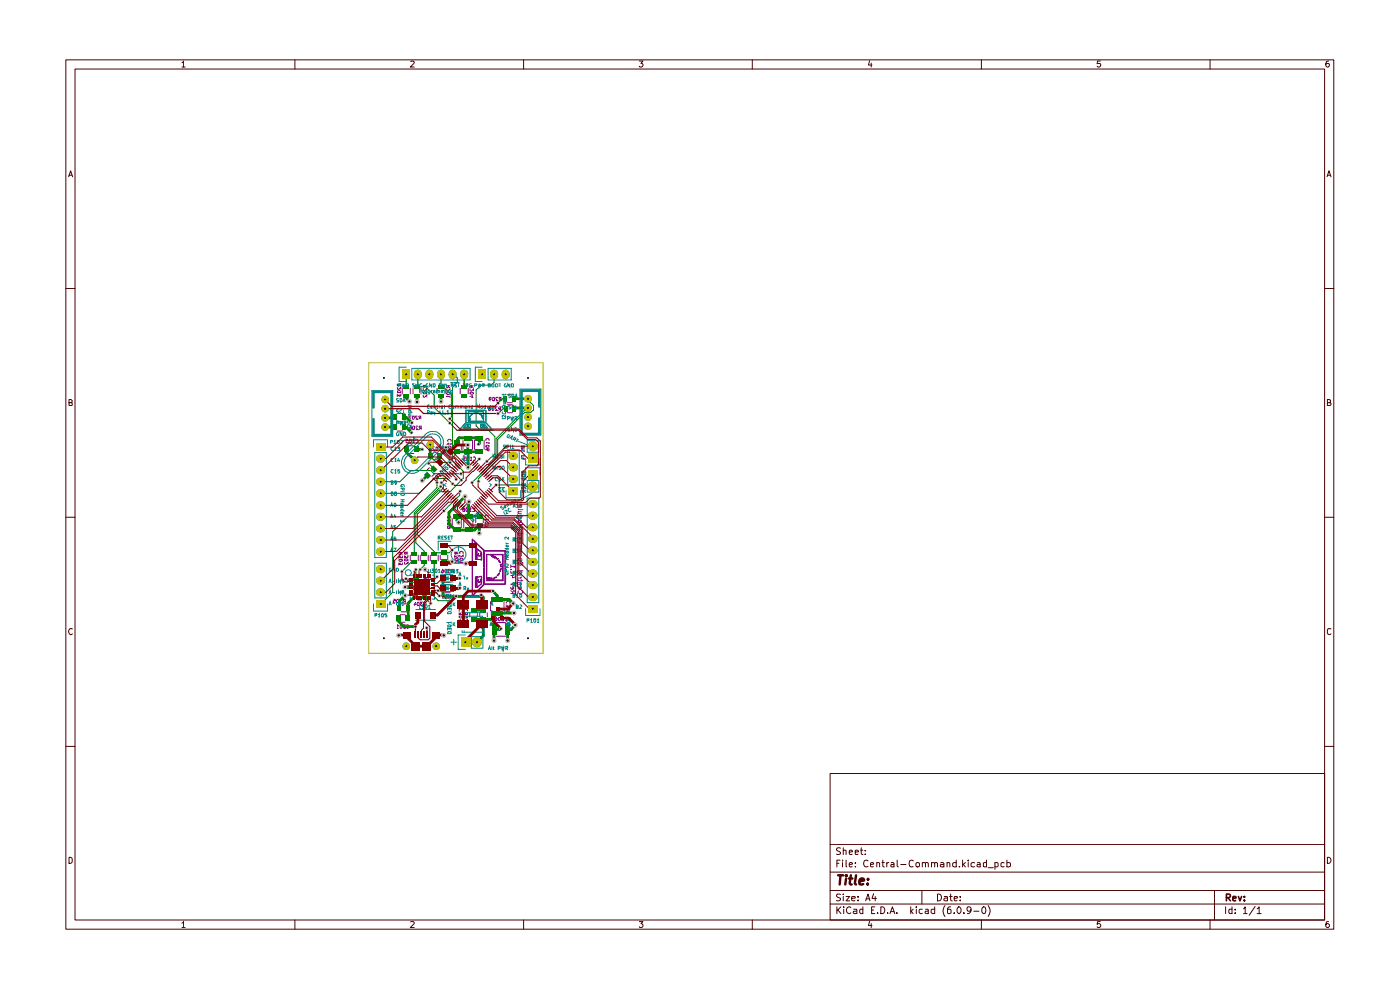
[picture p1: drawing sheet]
<svg xmlns="http://www.w3.org/2000/svg" width="297mm" height="210mm" viewBox="0 0 297 210" stroke-linecap="round" stroke-linejoin="round" font-family="sans-serif">
<g fill="none" stroke="#480000" stroke-width=".21">
<path d="M14 12.7h269v184.4h-269zM15.9 14.6h265.1v180.6h-265.1zM38.6 13.3l.3-.3v1.2M38.6 14.2h.7M62.6 12.7v1.9M87.1 13h.5l.3 .3-.9 .9h.9M111.1 12.7v1.9M135.6 13h.8l-.4 .5 .4 .1v.4l-.3 .2h-.3l-.2-.1M159.6 12.7v1.9M184.5 12.9l-.3 .9h.8M184.8 13.4v.8M208.2 12.7v1.9"/>
<path d="M233.4 13h-.6l-.1 .5h.6l.2 .1v.4l-.2 .2h-.4l-.2-.1M256.7 12.7v1.9M281.9 13h-.5a.92 .92 0 0 0 .1 1.2h.3l.2-.2v-.4l-.1-.1h-.5l-.1 .1M14.6 37.5l.4-1.3 .4 1.3M14.6 37.2h.6M281.5 37.5l.4-1.3 .5 1.3M281.7 37.2h.6M14 61.2h1.9M281 61.2h2M14.6 85.4h.5l.2-.2-.2-.5h-.5v1.3l.7-.1v-.4l-.2-.1M281.6 85.4l.6-.1 .1-.3-.3-.3h-.4v1.3h.6l.2-.2v-.2l-.4-.2M14 109.7h1.9"/>
<path d="M281 109.7h2M15.3 133.4l-.5-.1a.66 .66 0 0 0-.2 .9 .66 .66 0 0 0 .7 .3v-.1M282.4 133.4l-.6-.1-.2 .3 .1 .8 .2 .2 .5-.2M14 158.3h1.9M281 158.3h2M176.1 164.1h104.9v31.1h-104.9zM176.1 179.2h104.9M178.3 179.9l-.6-.1-.2 .3v.3l.8 .4-.1 .4h-.7M178.9 179.8v1.5M182.7 179.8v1.3l.3 .2M14.6 181.9h.6l.1 .3v.6l-.3 .3h-.4zM38.6 195.8l.3-.3v1.3"/>
<path d="M38.6 196.8h.7M62.6 195.2v1.9M87.1 195.6l.6-.1 .2 .3-.9 1h.9M111.1 195.2v1.9M135.6 195.5h.8l-.4 .4 .4 .3v.3l-.3 .3h-.3l-.2-.2M159.6 195.2v1.9M176.1 191.8h104.9M176.1 188.9h104.9M176.1 185h104.9M177.5 192.4v1.4M177.5 183.1h.5M177.7 193l.7 .8"/>
<path d="M178.2 182.5h-.7v1.4M178.3 189.7h-.6l-.2 .2 .2 .4 .5 .2 .1 .3a.6 .6 0 0 1-.8 .2M178.4 192.4l-.9 .8M178.7 182.5v.1M178.7 183v.9M178.9 189.7h.1M178.9 180.4h.6v.9M178.9 190.2v.9M179 192.4v.1M179 192.9v.9M179.5 190.2h.8l-.8 .9h.8M179.5 182.5v1.3l.2 .1"/>
<path d="M180.2 183.4l.6-.1-.1-.3h-.4l-.1 .1v.6l.1 .2 .5-.1M180.2 180.8l.6-.1-.1-.4h-.4l-.1 .2v.6l.1 .2 .5-.1M180.5 192.5a.63 .63 0 0 0-.9 .6 .63 .63 0 0 0 .9 .5M180.7 190.6l.7-.1v-.3h-.6l-.1 .1v.6l.2 .2 .5-.1M181.1 192.9h.6l.1 .9M181.4 183.8v.1M181.4 183v.1M181.4 180.8l.7-.1-.1-.3h-.6v.8h.6M181.8 193.2l-.7 .1-.1 .2 .3 .3 .5-.1M182 190.9v.2M182 190.2v.1M182.5 180.3h.5"/>
<path d="M183 192.9h-.5l-.1 .2v.4l.2 .3 .4-.1M183 192.4v1.4M183.6 181.2v.1M183.6 180.4v.1M183.6 191.1l.5-1.4 .5 1.4M183.7 190.7h.8M184.1 182.6a.68 .68 0 0 0-.9 .4 .68 .68 0 0 0 .6 .9l.3-.1M184.5 195.4l-.3 .9h.8M184.7 183.4l.6-.1-.1-.3-.5 .1v.6l.2 .2 .3-.1M184.8 195.9v.9M184.9 193h.4M185.3 189.6l-.3 1h.9"/>
<path d="M185.6 192.4h-.7v1.4h.7M185.7 190.2v.9M186 183h.4l.2 .1v.8M186 183v.9M186.2 193.6v.2M186.9 192.4a.73 .73 0 0 1 .8 .7 .73 .73 0 0 1-.8 .7zM187.1 183h.5M187.3 182.5v1.2l.3 .2M188.1 183v.9M188.3 193.6v.2M188.5 183l-.4 .2M188.8 193.8l.5-1.4 .5 1.4"/>
<path d="M189 193.4h.7M189.1 183h.4l.2 .1v.8M189.7 183.3l-.6 .1-.1 .2 .1 .3 .6-.1M190.2 193.6v.2M190.3 182.5v1.2l.3 .2M191.1 183.4h1.1M193.2 192.4v1.4M193.3 193.3l.4 .5M193.7 182.6l-.2-.1-.5 .1-.1 .4 .1 .7 .3 .2 .4-.1M193.7 192.9l-.5 .5M194.4 192.4v.1M194.4 183h.6v.8h-.6z"/>
<path d="M194.4 192.9v.9M195.6 188.9v2.9M195.7 192.9h-.5l-.2 .2v.4l.2 .3 .5-.1M195.7 183h.4l.2 .1v.8M195.7 183v.9M196.3 192.9h.5l.1 .9M196.3 183.1l.2-.1 .4 .1v.8M196.9 193.2l-.6 .1v.2l.1 .3 .5-.1M197.6 183h.4l.3 .1v.8M197.6 183v.9M198.3 192.9h-.6l-.2 .6a.52 .52 0 0 0 .8 .2M198.3 183.1l.2-.1 .4 .1v.8"/>
<path d="M198.3 192.4v1.4M198.9 189.7a.73 .73 0 0 1 .8 .7 .73 .73 0 0 1-.8 .7zM199.6 183h.4l.2 .1v.8M200.2 183.3l-.6 .1-.1 .2 .2 .3 .5-.1M200.3 190.2h.6l.1 .9M200.5 192.1a1.74 1.74 0 0 0 0 2.3M200.9 183h.4l.2 .1v.8M200.9 183v.9M201 190.5h-.5l-.3 .3 .3 .3 .5-.1M201.4 190.2h.6M201.7 189.7v1.2l.3 .2M201.7 192.4h-.4l-.3 .3v.9l.2 .2 .6-.2-.1-.6-.5-.1-.2 .3"/>
<path d="M202.4 190.6l.7-.1-.1-.3h-.5l-.1 .1v.6l.2 .2 .4-.1M202.4 193.6v.2M202.9 183h-.5l-.3 .2 .1 .6h.7M202.9 182.5v1.4M203.4 192.4h.1a.8 .8 0 0 1 .4 .7 .8 .8 0 0 1-.5 .7 .89 .89 0 0 1 0-1.4zM203.5 183.8v.1M203.7 190.9v.2M203.7 190.2v.1M204.2 182.5v1.4M204.4 183.4l.4 .5M204.5 193.6v.2M204.8 183l-.6 .5"/>
<path d="M205.4 182.5v.1M205.4 183v.9M206 193l-.3 .3-.5-.1v-.8a.52 .52 0 0 1 .8 .2l-.1 .9-.3 .3h-.4M206.6 193.3h1.1M206.8 183h-.5l-.3 .2 .1 .6h.7M207.3 183h.5l.1 .1v.8M207.9 183.3l-.6 .1v.2l.2 .3 .4-.1M208.2 195.2v1.9M208.6 192.4h.2a.8 .8 0 0 1 .4 .7 .8 .8 0 0 1-.6 .7 .89 .89 0 0 1 0-1.4zM209.3 183h-.7v.8h.7M209.3 182.5v1.4M209.6 192.1a1.74 1.74 0 0 1 0 2.3"/>
<path d="M209.6 184.1h1.1M211.1 183h.4l.2 .2v.6h-.6M211.1 183v1.4M213 183h-.4l-.3 .2 .1 .6h.6M213.6 183h.4l.4 .2-.1 .6h-.7M213.6 182.5v1.4M233.4 195.5h-.6l-.1 .6 .2-.2h.4l.2 .3v.3l-.2 .3h-.4l-.2-.2M256.7 195.2v1.9M257.6 188.9v6.3M260 192.4v1.4M261.4 192.9h-.6l-.1 .2 .1 .6h.6M261.4 192.4v1.4"/>
<path d="M262 193.6v.2M262 192.9v.1M263.8 192.8l.4-.4v1.4M263.8 193.8h.8M266.3 192.3l-1.3 1.8M266.7 192.8l.4-.4v1.4M266.7 193.8h.8M281.6 181.9a.65 .65 0 0 1 .8 .6 .65 .65 0 0 1-.8 .6zM281.9 195.5l-.5 .1a.92 .92 0 0 0 .1 1.2h.3l.2-.3v-.3l-.2-.3h-.3l-.2 .3"/>
</g>
<path d="M260.2 190.4l.7-.1 .1-.1-.1-.5h-.7v1.4M260.5 190.4l.5 .7M261.5 190.6l.7-.1-.1-.3h-.5l-.1 .1v.6l.3 .2 .3-.1M262.7 190.2l.4 .9 .3-.9M264 190.9v.2M264 190.2v.1" fill="none" stroke="#480000" stroke-width=".34"/>
<path d="M177.8 185.7h1.1M178.3 185.7l-.2 1.9M179.5 186.3l-.2 1.3M179.6 185.7l-.2 .1h.3l-.1-.1-.1 .1M180.1 186.3h.7M180.5 185.7l-.2 1.7 .4 .2M181.6 185.7l-.2 1.7 .2 .2M182.4 186.9l.9-.1-.1-.4a.6 .6 0 0 0-.8 .2v.9h.7M184.1 187.4v.2M184.1 186.4v.2" fill="none" stroke="#480000" stroke-width=".51"/>
<g fill="none" stroke="#840084" stroke-width=".21">
<path d="M91.1 99.2l-.7 .7M91.9 97.5h.9M92.2 94.9l-.3-.1-.2 .2 .5 .5h-.5M92.5 94.9l.2-.1a.41 .41 0 0 1 .2 .4 .41 .41 0 0 1-.3 .3zM93.2 95.5h.4M93.6 95l-.3-.2v.7M93.8 94.9l.2-.1a.42 .42 0 0 1 .4 .3 .42 .42 0 0 1-.2 .4h-.4M95 95.5l.5-.1v.4M95 93.7a.38 .38 0 0 1 .2-.5 .38 .38 0 0 1 .5 .1l-.1 .4M95 94.7l.5-.1 .2 .4h-.7zM95.2 93.9l-.2 .3h.7M95.2 95.7h.5"/>
<path d="M95.7 93.9v.5M96.2 94.4v.9M97.9 94.4v.9M98.2 93.4v1.9M100.2 93.4v1.9M100.7 93.4v1.9M102.7 93.4v1.9M110.6 96.6v.4M110.6 96.7h.7M110.9 95.4l.4 .4M110.9 97.2l.4 .3M111 94.7v.3l-.4 .1v-.4h.7"/>
<path d="M111 94.9l.3 .2M111.3 95.4l-.4 .4M111.3 97.2l-.4 .3M92.2 101.5h-.3l.6 .5M92.3 100.4l-.7 .7M92.4 101l.3-.1 .3 .3v.3l-.4-.1zM92.6 101.8l-.3 .3M93.3 100.5h-.4l.5 .5M93.3 100.1a.34 .34 0 0 1 .4-.2 .34 .34 0 0 1 .3 .3l-.1 .3h-.1M93.6 100.8l-.3 .3M95 109.9v-.4h.5l.1 .4M95 111h.6v.3h-.6z"/>
<path d="M95.1 110.2l-.1 .2h.6M95.6 111.7v.3l-.6 .1v-.5l.4 .1v.3l-.2 .1M95.6 110.2v.4M95.9 110v1.9M97.6 117.5a.34 .34 0 0 1 0-.5 .34 .34 0 0 1 .5 0l.2 .1-.1 .4M97.6 117.7v.4h.2l.5-.4v.4M97.6 118.5l.4-.1 .3 .3-.7 .1zM97.7 119.2l-.2 .1h.8M97.9 110v1.9M98.3 119.2v.4M98.4 110v1.9M101.2 118.7v-2.3h-.3v2.2l.8 .1"/>
<path d="M101.2 116.5l.6 .4M101.7 116.8h.1M101.8 116.9h.1M101.8 118.7l.4 .1v-1.6l-1-.9h-.4v2.4h1.3M101.8 116.9l.3 .4v1.5M102.1 118.8h.1"/>
</g>
<path d="M100.8 116.3h.4l1 .9v1.6l-.1-1.5-.9-.8v2.1l.9 .2-.9-.1v-2.3h-.3v2.2l.3 .1h-.4z" fill="#840084"/>
<path d="M101.4 117.6h.1M101.5 117.5h.1M101.5 117.4h.1M101.5 117.4l-.2 .2 .2 .4h.4l.1-.1v-.4l-.1-.1M101.5 117.5l-.1 .1M101.5 117.4v.1M101.9 117.4h.1M101.9 117.4v.5h-.3l-.2-.3M102 117.6h.1" fill="none" stroke="#840084" stroke-width=".21"/>
<path d="M101.3 117.6l.2-.2-.1 .3 .5 .2v-.5l.1 .5-.1 .1h-.4z" fill="#840084"/>
<g fill="none" stroke="#840084" stroke-width=".21">
<path d="M104.2 117.8h.1M104.2 117.9h.1M104.2 117.9l.4 .3M104.2 117.9l.4 .2M104.3 117.9h.1M104.6 118.2h.1M104.6 118.2l.4 .2M104.7 118.1h.1M104.7 118.1v-.2l-.6-.1h.4l.5 .3M104.7 118h.1M104.7 118.1l-.1 .1M104.8 118h.1"/>
<path d="M104.9 118.4h.1M105 118.1h.1M105 118.4h.1M105 118.3h.1M105 118.2h.1M105 118.1l.1 .2M105 118.2v.2M105 118.2l.1 .1M105.1 118.3h.1M105.2 118.3h.1"/>
</g>
<path d="M104.1 117.8l.9 .2 .2 .3h-.6l.2-.3-.6-.1 .4 .4z" fill="#840084"/>
<g fill="none" stroke="#840084" stroke-width=".21">
<path d="M98.3 96.9h.4v.3l-.4 .1v.4l.4-.1M99 97.1l.2-.2a.4 .4 0 0 1 .2 .4 .4 .4 0 0 1-.3 .4zM99.7 97.7h.4M100.1 97.2l-.2-.3v.8M100.4 97a.34 .34 0 0 1 .4 .1 .34 .34 0 0 1 0 .4l-.1 .2-.3-.1M111.4 99.9l.1 .3-.2 .2-.3-.5h-.2l-.1 .5M98.3 108.1l-.1 .1 .1 .3 .3-.1v-.2l-.3-.1-.1-.3h.4l-.2 .3M98.9 107.8h.4l-.1 .7-.4-.3zM99.6 108.5h.4M100 108l-.2-.3v.8M100.3 107.8l.2-.1 .2 .2v.5h-.4M100.3 110v1.9"/>
<path d="M100.9 110v.9M102.5 110v.9M102.9 109.8v-.4l.3-.1 .4 .1-.1 .4M102.9 110.8l.4-.1 .3 .3-.7 .1zM102.9 111.4v.5l.7-.4M103.1 110l-.2 .3h.7M103.6 110v.4M108.4 119.8v.6M109.9 118.5l.5-.1h.2v.4l-.5 .1zM109.9 117.5h.6v.4M109.9 117.1h.6v.4M109.9 116.2h.7l-.1 .5"/>
<path d="M109.9 115.8h.7l-.1 .4M109.9 114.9h.6l.1 .4M109.9 114h.6v.4M109.9 111.2h1l-.7 .4 .7 .3h-1M109.9 110.5l.2-.2h.4l.1 .4-.5 .1zM109.9 107.9l.2 .2h.8M109.9 117.9h.7M109.9 116.7h.7M109.9 114.4h.7M109.9 113.1h1M109.9 109.5h1M109.9 108.5h.7"/>
<path d="M110 114.9l-.1 .3 .2 .2 .2-.2v-.3M110 113.1l-.1 .3 .2 .1h.4l.1-.4M110 109.5l-.1 .2 .2 .2h.4l.1-.4M110 107.2l-.1 .2 .2 .2h.4l.1-.4-.3-.1-.1 .5M110.1 119.3h-.1a.52 .52 0 0 0 .3 .6 .52 .52 0 0 0 .6-.2l-.1-.4M110.1 108.5l-.2 .2 .1 .3h.6M110.7 100.7h.8a.42 .42 0 0 1-.3 .4 .42 .42 0 0 1-.5-.1zM110.7 104h.8M110.8 103.8a.36 .36 0 0 1 .2-.5 .36 .36 0 0 1 .5 .3l-.1 .2M111 104.2l.5 .2M111.1 104l-.4 .4M111.2 101.4v.3"/>
<path d="M111.4 102.6v.4h-.3l-.1-.4-.3 .1v.3M111.5 101.3l-.8 .3 .8 .2M101 122.4h.1M101 122.4l-.1 2.2M101.1 122.3l-.1 .1M101.2 124.6h.1M101.2 122.3v2.3M101.3 130v.9M101.3 124.5h.1M101.3 124.5l.8-.7v-1.5h-1.3v2.3h.4M101.3 124.5h-.1M101.7 122.3l-.5 .1"/>
<path d="M101.8 130v.9M101.9 122.3h.3v1.6l-1 .7M102.1 122.3h.1M103.4 130v.9M104.1 127.6v1.9M105.1 130.9a.4 .4 0 0 1 .3 .4 .4 .4 0 0 1-.2 .4l-.2-.1v-.3l.3-.1 .1 .2M105.3 132.1h2M105.3 135h2M105.8 131l.2-.1 .1 .2v.4l-.1 .2-.3-.3zM106.9 130.9h-.5l.2 .3-.2 .3 .1 .2 .4-.1M106.9 127.6v1.9M107.1 131l.2-.1 .3 .2v.4l-.3 .2-.2-.1"/>
<path d="M107.4 128.2v.5l.3-.2 .1 .2h.3v-.5M107.5 128l-.1-.2 .3-.3h.3l.2 .2-.1 .3M107.6 129h.5l.1 .3-.6 .1-.2-.2zM108.1 129.7v.4l-.4-.1 .1-.3h-.4v.4M108.4 125.9h.9v-.5l-.3-.1-.2 .2v.4M108.4 124.5l.1 .5h.4l.1-.5h-.2l-.1 .5M108.4 121.2v.4h.9M108.4 120.8h.1M108.4 120.1h.9l-.3 .3M108.4 125.3l.4 .3M108.4 122.1h.6M108.7 122v.6l.7-.3"/>
<path d="M109 123.7l-.6 .2 .6 .2M109.9 123.6h.6v.4M109.9 122.9l.2 .3h.8M109.9 121.6h.7v.4M109.9 121l1 .1M109.9 124h.7M109.9 122.6h.7M110 124.5l-.1 .3 .2 .2h.4l.1-.5h-.3l-.1 .5M110 121.6v.4l.3-.1v-.3M110.1 125.3l-.2 .3 .2 .3h.6l.2-.2-.1-.4M110.6 122.3l-.2 .3M110.6 122.9v.4"/>
</g>
<path d="M100.8 122.3h1.4v1.6l-1 .7 .9-.8v-1.5l-.9 .1v2.2v-2.3l-.3 .1v2.2h.3h-.4z" fill="#840084"/>
<path d="M101.4 123.4h.1M101.5 122.9h.1M101.5 122.9l-.2 .5 .3 .2 .4-.2v-.4l-.1-.1M101.5 122.9v.5h.4v-.3M101.9 122.9h.1M101.9 123h.1M101.9 122.9v.1M101.9 123v.1M101.9 123.1h.1M102 123.1h.1" fill="none" stroke="#840084" stroke-width=".21"/>
<path d="M101.3 123.1l.2-.2-.1 .4 .5 .1v-.5l.1 .5-.4 .2-.3-.2z" fill="#840084"/>
<path d="M104.7 122.6h.1M105.2 122.4h.1M105.2 122.4v-.1l-.5 .3M105.2 122.4l-.5 .4v-.2" fill="none" stroke="#840084" stroke-width=".21"/>
<path d="M104.7 122.6l.5-.3v.1l-.5 .4z" fill="#840084"/>
<path d="M105.7 121.7h.1M105.8 121.6h.1M105.8 121.6l-.4 .5 .2 .1 .3-.4v-.2M105.9 121.6h.1" fill="none" stroke="#840084" stroke-width=".21"/>
<path d="M105.8 121.6l.2 .1-.1 .1-.3 .4-.2-.1z" fill="#840084"/>
<path d="M100.2 114.3l2.6 2.5h4.5v7.1h-4.5l-2.6 2.6zM105 116.8h.1M100.6 125.9h.1M100.6 125.9l2-2v-7.1l-2.4-2.2v11.7M100.6 125.9l-.4 .3M107.1 123.9h-4.3v-7h4.3v7" fill="none" stroke="#840084" stroke-width=".21"/>
<path d="M100.2 114.3l2.6 2.5h4.5v7.1h-.2v-7h-4.3v7h4.3h-4.3l-2.6 2.4 2.4-2.4v-7.1l-2.4-2.2v11.9z" fill="#840084"/>
<path d="M103.2 117.6h.1M103.2 117.6h3.6v5.6h-3.6zM103.4 123h.1M103.4 122.7l-.1-5h3.3v5.5M103.4 123v-.5h.9l.3 .5M103.8 122.5h.1M104.6 123h.1M104.6 123h2" fill="none" stroke="#840084" stroke-width=".21"/>
<path d="M103.2 117.6h3.6v5.6h-.2v-5.5h-3.3l.1 5.3v-.5h.9l.3 .5h2v.2h-3.4z" fill="#840084"/>
<path d="M105.2 118.4h.1M105.2 118.4l.4 .1M105.2 118.4l.3 .2M105.3 118.4h.1M105.5 118.6h.1M105.6 118.5h.1M105.6 118.5l-.1 .1" fill="none" stroke="#840084" stroke-width=".21"/>
<path d="M105.2 118.3l.4 .2-.2 .1-.2-.2z" fill="#840084"/>
<path d="M105.7 119h.1M105.7 119l.2 .3h.2M105.8 118.9h.1M105.8 118.9l-.1 .1M105.9 118.9h.1M105.9 118.9l.2 .4M106 119.3h.1M106.1 119.3h.1" fill="none" stroke="#840084" stroke-width=".21"/>
<path d="M105.8 118.9l.3 .4h-.2z" fill="#840084"/>
<path d="M106 121.2h.1M106.1 120.9h.1M106.1 121.2h.1M106.2 120.6h.1M106.2 121.2h.1M106.2 120.6l-.2 .5v.1h.2M106.3 120.6h.1M106.3 120.6l-.1 .6" fill="none" stroke="#840084" stroke-width=".21"/>
<path d="M106.2 120.6l.1 .4-.1 .2h-.2z" fill="#840084"/>
<path d="M106.1 119.8h.1M106.3 119.7h.1M106.3 119.6h.1M106.3 119.6v.5M106.3 119.6l-.2 .1 .1 .5M106.2 120.1h.1M106.2 120.2h.1M106.3 120.2h.1M106.3 120.1h.1M106.3 120.1v.1h-.1" fill="none" stroke="#840084" stroke-width=".21"/>
<path d="M106.1 119.7l.2-.1v.6h-.1z" fill="#840084"/>
<g fill="none" stroke="#840084" stroke-width=".21">
<path d="M84.2 89.7h1.2M84.2 91.4h1.2M84.2 87.7h1.2M84.2 89.4h1.2M84.3 83.5v.5l.3-.2 .1 .2 .3-.1v-.4M84.4 82.2v.4h.2l.4-.4v.4M84.4 82.9l.4-.1 .2 .4-.6 .1zM84.7 81.5v.3l-.2 .1-.2-.2v-.2h.7M84.7 81.7l.3 .2M85.3 82.4v1.2M86.6 93.2h-.5l.3 .2-.3 .1v.3h.5M86.8 96.2h1"/>
<path d="M86.8 94.6h1M86.9 93.2h.3v.1v.5l-.1 .1-.3-.1zM86.9 90.4l.3 .1v.6h-.4v-.4l.3-.1 .1 .2M87 82.4v1.2M87.2 88.3h-.5l.4 .6M87.5 88.3h.3l.1 .4-.1 .2h-.3zM87.5 93.9h.4M87.6 90.5h.3v.6h-.1l-.3-.3zM87.6 82.4v1.2M87.9 93.3l-.1-.1v.7M88.3 93.3l.2-.1 .2 .1v.5l-.3 .1-.1-.1M88.6 88.3h-.4v.2l.4 .4h-.4"/>
<path d="M88.7 90.5h-.4v.2l.4 .4h-.4M89.1 88.6l-.2 .3M89.2 90.8l-.3 .3M89.3 88.6h-.4v-.3h.4v.6M89.3 82.4v1.2M89.4 90.8l-.5-.1v-.2l.5-.1v.7M89.9 82.4v.4h.2l.4-.4v.4M89.9 83.2l.3-.1 .3 .3v.1h-.6zM89.9 83.9l-.1 .3 .2 .1 .5-.5v.5M90.2 81.7l-.2 .5-.2-.1v-.4h.7M90.2 81.9l.3 .3M91.9 95.9h.9"/>
<path d="M92.7 82.4v1.2M94.4 82.4v1.2M94.8 82.5v.4h.2l.5-.4v.4M94.8 83.3l.7 .1a.34 .34 0 0 1-.4 .3 .34 .34 0 0 1-.3-.4zM95 83.9l-.3 .2h.8M95.1 81.8l-.1 .5-.3-.2v-.3h.8M95.1 82l.4 .3M95.5 83.9v.5M97.6 82.4v1.2M99.3 82.4v1.2M99.6 84.1l.6-.2v.5M99.7 83.3l.4-.1 .4 .2-.2 .2h-.4l-.2-.1z"/>
<path d="M99.8 82.5v.4h.2l.5-.4v.4M99.9 84.3h.6M100 81.8v.4h-.3v-.4h.8M100 82l.5 .3M103.1 94.5h.7v.3l-.6 .1zM103.2 93.5l-.1-.3 .3-.2 .4 .2v.3M103.2 93.8l-.1 .1h.7M103.5 95.2l-.2 .3 .4 .1 .1-.4h-.6l-.1 .1v.2M103.8 84.6l.4 .1v-.3h-.4a.42 .42 0 0 0 .3 .6M103.8 86.7v.4l.3-.2-.1-.2-.3-.1 .1-.3h.2l.1 .2-.2 .2M103.8 93.8v.4M104.4 86.3h.3l.1 .2v.4l-.2 .2-.3-.4z"/>
<path d="M104.5 84.4l.1-.1a.35 .35 0 0 1 .4 .4 .35 .35 0 0 1-.5 .3zM105.4 86.4l-.3-.1-.1 .2 .5 .6h-.5M105.6 84.4h-.4v.2l.4 .4h-.4M106 86.7l-.2 .4M106.1 84.7l-.2 .3M106.2 86.7h-.3l-.1-.3 .4-.1v.8M106.3 84.7l-.4-.2 .1-.2h.3v.7M107.5 83.7h1.2M107.5 85.4h1.2M107.6 85.8h1.1M107.6 87.5h1.1M84.6 117.9v.4l.3-.2 .1 .2h.3v-.4"/>
<path d="M84.6 118.7h.7l.1 .2a.41 .41 0 0 1-.5 .2 .41 .41 0 0 1-.3-.4zM84.6 119.3v.5l.3-.3 .1 .3h.3v-.5M85 117.2v.4h-.3l-.1-.4h.8M85 117.4l.4 .2M85.8 117.8v.5l.3-.2 .3 .2 .2-.2-.1-.3M85.8 118.7l.6-.1 .2 .1a.4 .4 0 0 1-.4 .3 .4 .4 0 0 1-.4-.3zM85.9 119.2v.5h.2l.5-.5v.5M86.1 117.1v.5h-.2l-.1-.5h.8M86.1 117.3l.5 .3M87 117.8v1.2M88.7 117.8v1.2M89.2 117.8v1.2"/>
<path d="M90.8 117.8v1.2M91.3 117.8v1.2M93 117.8v1.2M93.4 117.8v.9M95 117.8v.9M96.5 117.7v.5l.2-.2 .4 .2 .1-.1v-.4M96.5 118.6l.4-.1 .3 .2-.1 .2h-.5l-.1-.1zM96.6 119.2l-.1 .2h.7M96.8 117.1v.4h-.3v-.4h.7M96.8 117.3l.4 .3M97.2 119.2v.4M83.4 127.1h.5v.4h-.5v.3h.5"/>
<path d="M84.2 127.2l.3-.1v.2v.4l-.1 .2-.3-.4zM84.2 133.3h.4M84.6 132.8l-.2-.3v.8M84.9 132h1M84.9 130.4h1M85 132.5h.2l.1 .2v.4l-.2 .2-.2-.2zM85.1 129.8h1.2M85.1 128.1h1.2M85.3 127.1h-.4l.2 .3-.2 .1v.3h.4M85.8 127.5l-.2 .4M86 127.5h-.4v-.3l.4-.1v.8M86.1 132.5h-.5l.2 .3-.2 .3 .1 .2 .4-.1"/>
<path d="M86.3 132.6l.3-.1 .1 .2v.4l-.2 .2-.2-.1M87.4 123.1v1.2M87.9 128v.5M88.1 127.7l.2 .5h-.5M88.5 127.9l.2-.2 .2 .2v.6h-.3zM88.6 127.3h.9M88.6 125.6h.9M89.1 123.1v1.2M89.7 127.7h-.5l.2 .4h-.2l.1 .4 .4-.1M89.9 124.8l.6-.2v.4M90 127.8l.1-.1 .3 .2v.4l-.2 .2-.2-.1M90 123.1v.5l.2-.3 .1 .3h.3v-.5"/>
<path d="M90 124l.6-.1v.3l-.4 .1zM90.2 124.9h.4M90.3 122.5v.3l-.3 .1v-.4h.6M90.3 122.6l.3 .3M93.8 120.8l.2 .1 .1 .5-.2 .1h-.2v-.4l.2-.1 .2 .2M94.2 126.3h-.5l.3 .7M94.3 124h1.2M94.3 125.7h1.2M94.3 121.8h1.2M94.3 123.5h1.2M94.4 126.4h.5v.5l-.2 .1-.3-.1zM94.4 120.8h.3l.1 .1v.5l-.2 .1-.2-.3z"/>
<path d="M95.5 120.8h-.4l.2 .2-.2 .1v.4h.4M95.6 126.3h-.5l.3 .2-.3 .4 .2 .1h.3M96.1 126.6l-.2 .4M96.1 121.2l-.3 .3M96.2 121.2l-.4-.1v-.2l.4-.1v.7M96.3 126.6h-.4v-.3h.4v.7M97.4 129.9v.4l.3-.2v.2h.4v-.4M97.4 130.8l.7-.1 .1 .1a.4 .4 0 0 1-.4 .3 .4 .4 0 0 1-.4-.3zM97.4 131.4v.4l.3-.3 .3 .3 .2-.2-.1-.2M97.5 129.7v-.5h.5l.2 .2-.1 .3M98.4 129.9v.4l.3-.2 .1 .2h.3v-.4M98.5 129.7v-.5h.6v.5"/>
<path d="M98.5 130.7h.6l.1 .2-.5 .2-.3-.2zM98.5 131.4l-.1 .2 .2 .2 .6-.4v.4M99.6 130v.9"/>
</g>
<path d="M95.2 111.1l1.4 1.3M96.9 112.4h2.5" fill="none" stroke="#008400" stroke-width=".59"/>
<circle cx="96.9" cy="112.4" r=".3" fill="#008400"/>
<path d="M98.6 105.3l-3.4 3.4M99.5 106.4l-.1 3.1h-2.5v.9l.4 .4" fill="none" stroke="#008400" stroke-width=".59"/>
<path d="M98.3 100v1.4l-.4 .5M97.6 104.2l-.1 .9-3.4 3.3M97.8 100.5h.1M101.5 101.5v.6" fill="none" stroke="#008400" stroke-width=".21"/>
<path d="M99.3 109.5h.1" fill="none" stroke="#008400" stroke-width=".25"/>
<circle cx="96.9" cy="109.5" r=".3" fill="#008400"/>
<path d="M99.4 109.5h2.3" fill="none" stroke="#008400" stroke-width=".59"/>
<circle cx="99.4" cy="109.5" r=".3" fill="#008400"/>
<path d="M94.1 119.2h1.7M95.2 108.7v2.4M96.6 112.4h.3M101.7 111.4v1.7" fill="none" stroke="#008400" stroke-width=".59"/>
<path d="M92.7 103.5l-9.4 9.3M93.3 104.3l-4.7 4.7v4.5M93.5 103.2l-5.6 5.6v8.6M93.6 102.4l.5 .5v.6l-.5 .5h-.5l-4.9 4.9v6.2M95.9 116.7l-.7 .6h-1.1M96 102.6l-1.1-1.1h-2.8l-3.2 3.1M96.3 112.4h.6" fill="none" stroke="#008400" stroke-width=".21"/>
<g fill="#008400">
<circle cx="101.7" cy="113.1" r=".3"/>
<circle cx="101.7" cy="111.4" r=".3"/>
</g>
<path d="M95.9 119.1l-.1 .1M101.7 111.4l-1 1h-1.3M94 122.7v3.4l.4 .4h7.5M95.8 122.7h1.7M97.5 124.7l-.1 .2h-1.6M102.5 131.4v3.5l-1.3 1.3M104.1 131.4l1.4-1.4-.7 .8v5.1M106.3 133.3l-.3 .2h-1.2" fill="none" stroke="#008400" stroke-width=".59"/>
<path d="M88.6 113.5l3.5 3.5v.4l.2-.1h1.8M90 116.9v.5h-.3M90 120l-.8 .8M92.1 119.3v6l1.1 1.1M89.2 123.5l3.8 3.9h2.8l1-.9M94 124.9h-.7l-.3 .4" fill="none" stroke="#008400" stroke-width=".21"/>
<circle cx="104.8" cy="135.9" r=".3" fill="#008400"/>
<path d="M100.5 131.4h3.6M105.5 130h3.5" fill="none" stroke="#008400" stroke-width=".59"/>
<circle cx="105.5" cy="130" r=".3" fill="#008400"/>
<path d="M104.6 125.4l.9 1v.8h2.5M109.3 132.6l-.8 .9h-.8v2.4" fill="none" stroke="#008400" stroke-width=".59"/>
<circle cx="109" cy="130" r=".3" fill="#008400"/>
<g fill="none" stroke="#008400" stroke-width=".59">
<path d="M81.7 90.6h2.2M83.9 88.6h-2.2M85.8 90.6h.3l1.2 1.2M85.8 88.6h.4l1.2 1.1M86.2 83.9v.5l.7 .8M86.3 95.3v.7l1.7 1.6M88.2 95.3h1.4M88.5 83.9v1.4M91.3 94.3l.1 2.4M93.6 83.9v1.3M94.6 94.9v.4l-1.3 1.4M97 95.8h4.7"/>
<path d="M99.2 94.4l.1 4.7M101.7 94.1l-.2 .1M101.9 126.5l.2-.3 .4 .5v2.8h-2M108 127.2l.9 .8"/>
</g>
<g fill="none" stroke="#008400" stroke-width=".21">
<path d="M81.9 88.9h.1M81.9 90.8h.2M88.5 82h1.8l1.8 1.8v2.6l3.3 3.3M90.9 98.3l1.1 1.2M91.4 96.7v.2l1.2 1.2h2.9M91.4 99.8l.6 .7M93.6 82h.5l1.7 1.7v4.8l-.4 .3M96 82.1v15.6l2.3 2.3M105 96.3l-1.7 1.6M105.2 97.3l-5 5.1M105.6 97.4l-4.1 4.1M112.4 129.1h.6"/>
<path d="M112.9 121.7h.1M112.9 126.7h.1"/>
</g>
<path d="M86.2 79.4v2.6M88.6 79.4v2.6h-.1M93.6 79.4v2.6M99.2 95.8l-.1 .1" fill="none" stroke="#008400" stroke-width=".25"/>
<g fill="#008400">
<circle cx="99.2" cy="95.8" r=".3"/>
<circle cx="90.7" cy="100.8" r=".3"/>
</g>
<path d="M97 93.9v-.6l.4-.4h4.3v1.2M109 84.6h3M112 86.5h-2.7l-.2 .2M90.7 100.8l-1.1 1.1" fill="none" stroke="#008400" stroke-width=".59"/>
<path d="M96 79v.2l1 1v.9l-1 1M91.4 99.8h-4.2l-2.4 2.4h-4M101 82.7v7.6l.9 1h1.7M112 84.6v.3l1.2 1.1v.9l-.6 .6h-1.3l-5.7 5.7M112 86.7v-.2h-.2l-6.6 6.5M80.8 104.6h8.1M92 100.5h5.8M92.7 102.4v1.1M97.9 101.9l-2.4 2.4h-2.2" fill="none" stroke="#008400" stroke-width=".21"/>
<path d="M98.5 79.4v2.6M107.3 86.7h-.5l-1.1 1" fill="none" stroke="#008400" stroke-width=".25"/>
<circle cx="109" cy="84.6" r=".3" fill="#008400"/>
<path d="M107.2 84.6h-.6l-.9 .9M88.2 120.8v2" fill="none" stroke="#008400" stroke-width=".25"/>
<g fill="none" stroke="#008400" stroke-width=".21">
<path d="M98.5 79v2.7M104.8 79.4h.1M104.8 79.4v1.7l-.6 .6h-2.1l-1.1 1M103.6 91.3l1.4 1.3v3.7M105.2 93v4.3M105.6 93.2v4.2M83.3 112.8v12.8l-2.5 2.5M87.9 119.3h-.7l-1.9 1.9M88.2 115.1l1.8 1.8M90 119.3v.7M105.2 102.9h6.1l.4 .3h1.3M86.1 122.8l.8 .7h2.3"/>
<path d="M90 126.4v.3l1.4 1.3"/>
</g>
<path d="M84.4 131.1v.6l1.3 1.2h2.4M85.9 124.5l2.3 .1-.1 .2v1.6l-1.5 1.5v3.1l-.2 .1M85.9 126.3l-1.2 1.2v1.4" fill="none" stroke="#008400" stroke-width=".59"/>
<g fill="#008400">
<path d="M91.4 117.1h1.3v.7h-1.3z"/>
<path d="M89.3 117.1h1.3v.7h-1.3z"/>
<path d="M89.3 119h1.3v.6h-1.3z"/>
<path d="M87.3 117.1h1.3v.7h-1.3z"/>
<path d="M87.3 119h1.3v.6h-1.3z"/>
<path d="M101.9 129h1.3v1h-1.3z"/>
<path d="M101.9 130.9h1.3v1h-1.3z"/>
<path d="M99.8 129h1.3v1h-1.3z"/>
<path d="M99.8 130.9h1.3v1h-1.3z"/>
<path d="M104.3 126.7h2.5v.9h-2.5z"/>
<path d="M104.3 129.5h2.5v1.1h-2.5z"/>
<path d="M107.3 132.3h.9v2.4h-.9z"/>
<path d="M104.3 132.3h1v2.4h-1z"/>
<path d="M84 130.6h.9v1.2h-.9z"/>
<path d="M85.9 130.6h1v1.2h-1z"/>
<path d="M89.5 125.8h1v1.2h-1z"/>
<path d="M87.6 125.8h1v1.2h-1z"/>
<path d="M87.6 124.3h1.3v.7h-1.3z"/>
<path d="M87.6 122.4h1.3v.7h-1.3z"/>
<path d="M86.3 128.4h.6v1.2h-.6z"/>
<path d="M84.4 128.4h.7v1.2h-.7z"/>
<path d="M93.6 116.8h1.1v1h-1.1z"/>
<path d="M93.6 118.7h1.1v1h-1.1z"/>
<path d="M91.4 119h1.3v.6h-1.3z"/>
<path d="M93.6 122.1h.7v1.2h-.7z"/>
<path d="M95.5 122.1h.7v1.2h-.7z"/>
<path d="M93.6 124.3h.7v1.3h-.7z"/>
<path d="M95.5 124.3h.7v1.3h-.7z"/>
<path d="M101.1 110.9h1.3v1h-1.3z"/>
<path d="M101.1 109h1.3v1h-1.3z"/>
<path d="M98.6 111.9h1.6v1h-1.6z"/>
<path d="M98.6 109h1.6v1h-1.6z"/>
<path d="M96.1 111.9h1.6v1h-1.6z"/>
<path d="M96.1 109h1.6v1h-1.6z"/>
<path d="M91.9 98.7l.9 .9-.7 .6-.8-.8z"/>
<path d="M90.6 100.1l.8 .8-.6 .7-.9-.8z"/>
<path d="M90.8 96.1h1.1v1.2h-1.1z"/>
<path d="M85.8 94.7h1v1.2h-1z"/>
<path d="M87.8 94.7h.9v1.2h-.9z"/>
<path d="M85.5 81.7h1.3v.7h-1.3z"/>
<path d="M85.5 83.6h1.3v.6h-1.3z"/>
<path d="M83.6 90h.6v1.3h-.6z"/>
<path d="M85.4 90h.7v1.3h-.7z"/>
<path d="M83.6 87.9h.6v1.3h-.6z"/>
<path d="M85.4 87.9h.7v1.3h-.7z"/>
<path d="M93 81.7h1.1v.7h-1.1z"/>
<path d="M93 83.6h1.1v.6h-1.1z"/>
<path d="M87.9 83.6h1.3v.6h-1.3z"/>
<path d="M87.9 81.7h1.3v.7h-1.3z"/>
<path d="M97.9 81.7h1.2v.7h-1.2z"/>
<path d="M97.9 83.6h1.2v.6h-1.2z"/>
<path d="M106.9 86h.7v1.3h-.7z"/>
<path d="M108.7 86h.8v1.3h-.8z"/>
<path d="M106.8 84h.7v1.2h-.7z"/>
<path d="M108.7 84h.7v1.2h-.7z"/>
<path d="M92.8 96.1h1v1.2h-1z"/>
<path d="M96.4 93.4h1.2v1h-1.2z"/>
<path d="M96.4 95.3h1.2v1h-1.2z"/>
<path d="M98.5 92.5h1.5v.9h-1.5z"/>
<path d="M98.5 95.3h1.5v1h-1.5z"/>
<path d="M100.9 92.5h1.5v.9h-1.5z"/>
<path d="M100.9 95.3h1.5v1h-1.5z"/>
</g>
<path d="M78.2 77h37v61.6h-37z" fill="none" stroke="#c2c200" stroke-width=".21"/>
<g fill="none" stroke="#008484" stroke-width=".21">
<path d="M95 133.7v-.5l.3 .3 .1-.3 .3 .1-.1 .4M95 132.7l.5-.2 .2 .1v.3l-.6 .1zM95 134.1l.5-.1 .2 .1v.3h-.7zM95.7 136.2h1.2M95.7 132h-.7l.2 .3M95.7 131.9v.4M96.1 132v.8M96.2 132.4l.4 .4M96.3 135.6v1.2M96.6 132l-.5 .5M98 131.1v-.4h4.4v.4M98 133.8v.3h4.4v-.3"/>
<path d="M98.5 130.7v.4M98.5 133.8v.3M98.7 134.7h-1.5v3h1.5M102.4 129.6v.4h-4.4M103.6 137.9l.2-.8 .3 .8M103.7 137.6h.3M103.9 132.8l.3-.8 .1 .8M103.9 132.5h.4M104.3 137.1l.1 .8M104.6 137.4h.3M104.7 137.1v.6l.2 .2M105.7 137.5h.4v-.3l-.4-.1v.8"/>
<path d="M106.4 137.1l.1 .8 .2-.6 .1 .6 .2-.8M107.3 137.5l.4-.1v-.3h-.4v.8M107.5 133.1h.7v.4h-.7M107.5 132.8v-.5l.3 .2 .1-.2 .3 .1v.4M107.5 131.8l.2-.2h.4l.1 .1v.2l-.5 .1zM107.5 137.5l.2 .4M108.2 130.9v.5l-.4-.5-.3 .1 .1 .4"/>
</g>
<g fill="#008484">
<path d="M97.8 135.3h1.9v1.9h-1.9z"/>
<circle cx="101.2" cy="136.2" r="1.06"/>
</g>
<g fill="none" stroke="#008484" stroke-width=".21">
<path d="M79.5 96h2.5v22.3h-2.5zM83.4 94.9h-.3l-.2 .2 .2 .4h.3M83.4 97.3l-.3-.1-.2 .3 .2 .4h.3M83.4 99.7l-.3-.1a.39 .39 0 0 0-.1 .5 .39 .39 0 0 0 .4 .2M83.7 95l.2-.1v.6M83.7 97.4l.2-.2v.7M83.7 99.8l.2-.2v.8M83.7 95.5h.4M83.7 97.9h.4M84.4 94.9h.4l-.3 .2h.3v.4h-.4M84.5 97.2l-.1 .5h.5M84.8 99.6h-.3l-.1 .3h.3l.1 .4h-.4"/>
<path d="M84.8 97.5v.4M79.5 119.5h2.5M82.8 107.5l.3-.8 .3 .8M82.8 109.9l.3-.8 .3 .8M82.8 112.2l.3-.7 .3 .7M82.8 114.6l.3-.7 .3 .7M82.8 117l.3-.7 .3 .7M82.9 107.2h.4M82.9 109.7h.4M82.9 112.1h.4M82.9 114.4h.4M82.9 116.8h.4"/>
<path d="M83 102.3h.3l.1-.2-.4-.1v.7l.4-.1-.1-.3M83 104.7h.3l.1-.3-.4-.1v.8l.4-.2-.1-.2M83.5 116.3h.5l-.3 .7M83.7 100.4h.4M83.8 106.7a.4 .4 0 0 1 .2 .4 .4 .4 0 0 1-.3 .4l-.1-.6zM83.8 109.1l-.2 .5h.4M83.9 104.7l-.2-.3h.4v.2l-.4 .2v.2l.2 .1 .2-.1v-.2l-.2-.1M83.9 111.5h-.3v.4l.3-.1 .1 .3h-.4M83.9 113.9h-.2l-.1 .7 .4-.1-.1-.3h-.2l-.1 .1M83.9 109.3v.6M84.1 102.3l-.4 .1v-.3h.4v.5l-.3 .1M85 103.5h.8v.4l-.4 .1-.1-.5"/>
<path d="M85 104.8l.2-.2h.5l.1 .4-.6 .1zM85 104.3h.8M85 106h.8M85 106.4h.8M85 108.4h.8M85 109.4h.5M85 110.3v.4M85.1 107.7v-.3h.2v.3M85.1 108.4v-.4h.3l.1 .4M85.3 106.8v.3l.2-.1v-.2h-.4v.2M85.3 108.7v.3h.2v-.3h-.4v.3M85.3 103.1l-.2 .1-.1-.2 .2-.2h.4l.2 .4"/>
<path d="M85.3 109.4l.2 .2M85.4 106v.4M85.5 107.4v.3h-.5M85.5 110.3l.3 .3h-.8M93 114h.3l.1-.2-.4-.1v.7M93.1 114l.3 .4M93.7 114h.2M94.1 113.7h-.4v.7h.4M94.7 113.7h-.4v.3l.4 .1v.3h-.4M95.1 114h.2M95.4 113.7h-.3v.7h.3M95.6 113.7h.4"/>
<path d="M95.7 114.8h-2.7v2M95.8 113.7v.7M98.9 107.5l.3 .4 .4-.4M100.1 109.9l.4 .4-.1 .3-.6-.5M100.5 109.8v-.4l.5 .6M101 109l.2-.1 .4 .5h-.5zM101.1 109.9l-.2 .2M101.5 108.8v-.3l.5 .5M102.1 108.8l-.2 .4M106.5 107.3l-.3 .2 .1 .2h.5v.3l-.3 .2M106.8 108.5l.3 .7M107.1 107.6l.2-.3-.2-.1-.1 .1 .1 .4h.3"/>
<path d="M107.1 108.4l.2-.2 .3 .1-.2 .7 .4-.2M108 107.3l-.3-.4-.1 .1-.1 .1 .2 .4M108.1 107.8h-.2l-.1 .5 .4 .3 .2-.3M108.2 106.6h-.1v.2l.4 .1-.3 .2M108.6 106.4l.3-.1 .2 .3-.3 .2zM108.6 112.4v-.7l.2 .5 .3-.5v.7M108.8 107.7l.3-.8 .2 .8M108.8 114.4h.3l.1-.3h-.4v.7l.5-.1-.2-.3M108.8 116.8h.4v-.3h-.4v.7l.5-.2-.2-.2M108.8 119.2h.4v-.4h-.4v.8l.5-.2-.2-.2M108.9 107.5h.4M109.2 106l.2 .5"/>
<path d="M109.3 106l-.1 .1 .1 .1M109.5 107.1l.3-.2v.8M109.5 110l.3-.7 .2 .7M109.5 114.3l.3-.2v.7M109.5 116.6l.3-.1v.7M109.5 119l.3-.2v.8M109.5 107.7h.4M109.5 114.8h.4M109.5 117.2h.4M109.5 119.6h.4M109.6 109.9h.3M109.9 111.7l-.5 .2v.3l.2 .2 .3-.1"/>
<path d="M110.2 111.8l.3-.1 .2 .2-.2 .5-.3-.1zM110.2 118.8h.5l-.3 .3 .3 .3-.2 .2-.3-.1M110.3 107h.1a.34 .34 0 0 1 .3 .3 .34 .34 0 0 1-.3 .4zM110.4 116.4l-.1 .6h.4M110.6 114.1h-.3v.3l.3-.1 .1 .4-.4 .1M110.6 116.7v.5M110.7 109.6l-.3 .2-.1-.5h.2l.2 .1-.2 .6h-.2M111.8 105.7v22.1h2.5v-22.1M93.5 124h2.6M93.5 123.4h2.6M93.5 125.5h2.6M93.9 126.1l.5 .2-.1 .6h-.4z"/>
<path d="M94.6 120.9h.4v.6h-.4zM94.6 126.1h.5l-.2 .3 .2 .1-.1 .4-.4-.1M94.7 124.5v.6M94.9 124.7l-.1 .1M95 129.9l.1-.2h.5l.1 .5h-.7zM95 129.5v-.5l.3 .2 .1-.2 .3 .1-.1 .4M95.1 122.3v.7M95.1 124.5l-.4 .3 .4 .3M95.1 128.3l.6 .1v.2l-.6 .1-.1-.1zM95.3 120.9h.5l-.3 .2h.2l.1 .4h-.5M95.5 126.1a.4 .4 0 0 1 .3 .4 .4 .4 0 0 1-.3 .4l-.1-.6zM95.7 127.6v.5l-.4-.5-.3 .1v.4"/>
<path d="M96.1 120.9h.3v.6h-.3zM96.1 127.8v.8M96.2 126.1l-.1 .5h.5M96.2 128.1l.4 .5M96.4 126.4v.5M96.6 127.8l-.5 .4M96.7 120.9h.5l-.3 .2 .3 .1v.3h-.5M97.3 124.3l.3-.7 .2 .7M97.3 122.2l.3-.7 .2 .7M97.4 124.1h.3M97.4 122h.3M98 126.5v.3"/>
<path d="M98 129.6v.4M98.3 122.2h.4M98.4 124.8l.4-.1v-.3h-.4v.8M98.5 126.5v.3M98.5 129.6v.4M98.5 122.2v.7M98.6 124.8l.2 .4M98.9 122.5l.4 .4M99.1 124.7l.3 .5M99.3 122.5l-.4 .4M99.4 124.7l-.3 .5M100 135h2.4v2.5h-2.4z"/>
<path d="M108.8 121.5h.4v-.3h-.4v.8l.5-.2-.2-.3M108.8 123.9h.4l-.1-.3h-.3v.7h.4l.1-.2-.2-.2M108.8 126.3h.4l-.1-.4h-.3v.8h.4l.1-.3-.2-.1M109.5 121.5l.3-.3v.8M109.5 123.8l.3-.2v.7M109.5 126.2l.3-.3v.8M109.5 128.7l.4-.1-.1-.3h-.3v.8l.4-.1v-.3h-.1M109.5 122h.4M109.5 124.3h.4M109.5 126.7h.4M110.3 121.3l.3-.1 .1 .3-.5 .5h.5M110.3 123.8l.1-.2v.7"/>
<path d="M110.3 126h.1a.34 .34 0 0 1 .3 .4 .34 .34 0 0 1-.3 .3zM110.3 128.4l.2-.1 .2 .3-.5 .5h.5M110.3 124.3h.4"/>
<circle cx="86.6" cy="121.5" r=".64"/>
</g>
<path d="M80.6 114.6h.3M80.6 104.6h.3M80.6 107.2h.3M80.6 109.6h.3M80.6 112.1h.3M80.6 117h.3M80.6 120.7h.3" fill="none" stroke="#008484" stroke-width="1.7"/>
<path d="M79.8 94h1.9v1.7h-1.9z" fill="#008484"/>
<path d="M80.6 97.3h.3M80.6 99.7h.3M80.6 102.2h.3" fill="none" stroke="#008484" stroke-width="1.7"/>
<g fill="none" stroke="#008484" stroke-width=".21">
<path d="M79.2 94.8v-1.5h3v1.5M82.8 93.8h.4l.1-.3-.5-.1v.7M83.5 93.6l.3-.2v.7M83.5 94.1h.4M84.4 93.4h.2v.7l-.3-.1zM85 93.5h.4l-.4 .6h.4M82.5 123.7l.3-.8 .2 .8M82.5 126l.3-.7 .2 .7M82.5 128.4l.3-.8 .2 .8M82.6 123.4h.3M82.6 125.8h.3M82.6 128.1h.3"/>
<path d="M83 120.5l-.4 .1 .1 .6h.3v-.3h-.2M83.3 123.3h.5M83.3 125.7h.5M83.3 128.1h.5M83.8 120.5v.7l-.4-.7v.7M84.1 120.5l.4 .2v.3l-.1 .2h-.3zM84.1 122.9v.8M84.1 125.3v.7M84.1 127.6v.8M85 122.9v.8l-.5-.8v.8M85 125.3v.7l-.5-.7v.7M85 127.6v.8l-.5-.8v.8"/>
<path d="M85.2 127.9l.3-.3v.8M85.2 128.4h.4M85.4 125.6l-.2-.2 .1-.1h.3v.2l-.4 .2 .2 .3 .2-.1v-.3M85.6 123.2l-.3 .1-.1-.3h.4v.4l-.3 .3M87 122h.5M90.9 120.7v.8h.3l.1-.8M91.6 120.7h.4l-.3 .3h.3v.4h-.4M91.7 122h.5v.5M92.3 120.8l.3-.1a.43 .43 0 0 1 .1 .4 .43 .43 0 0 1-.3 .4zM93 120.9l.2-.2v.8M93 121.5h.4M93.5 121.9h2.6"/>
<path d="M94.7 122.3v.7M94.8 122.8l.1-.2v.2M95.1 122.7h.3M95.1 122.3l-.4 .4 .4 .3"/>
</g>
<path d="M79.8 127.3h1.9v1.6h-1.9z" fill="#008484"/>
<path d="M79.5 119.5v7.3h2.5v-7.3M79.2 128.1v1.5h3v-1.5M79.5 130.5h.4l.1-.2-.5-.1v.6M80.2 130.3l.3-.1v.6M80.2 130.8h.4M81 130.3h.3v.5h-.3zM82 130.2h-.3v.3l.3-.1 .1 .4h-.4M88.9 128.3v.8h.4M89.4 128.3h.5l-.3 .3h.3v.4h-.5M90.2 128.4l.1-.1a.34 .34 0 0 1 .3 .4 .34 .34 0 0 1-.4 .3zM90.9 128.5l.2-.2v.8M90.9 129.1h.4" fill="none" stroke="#008484" stroke-width=".21"/>
<path d="M80.6 125.6h.3M80.6 123.2h.3" fill="none" stroke="#008484" stroke-width="1.7"/>
<g fill="#008484">
<circle cx="86.2" cy="137.1" r=".8"/>
<circle cx="92.5" cy="137.1" r=".8"/>
</g>
<g fill="none" stroke="#008484" stroke-width=".21">
<path d="M95.5 115.7h3.5M95.6 119.5h3.3M97.3 115.7v1.1M97.3 118.5v1M107.1 119.7l.6-.1 .2 .3-.3 .2h-.2l-.3-.1zM107.1 118.7h.8M107.1 118.3h.8M107.1 116.3h.8M107.4 116.3v.4h.4v-.4M107.4 115.1v.2M107.4 115.3h.5M107.4 118.3v.4"/>
<path d="M107.5 117l.1 .3h.3l-.1-.3M107.8 117.7l.1 .2-.2 .1h-.3v-.3l.1-.1 .1 .4M107.8 115.7v.3h-.4v-.3h.1l.1 .3M107.9 117h-.5v.3M107.9 114v.4l-.5-.4h-.3l.1 .4M87 126.6v.5h.5M88.1 131.6h4.3M88.2 129.3h4.2M92.2 126.6v.5h-.5M104.1 128.5l.2-.8 .3 .8M104.2 128.3h.3M107.1 121.5l.2 .4h.3l.3-.2-.1-.2-.3 .1"/>
<path d="M107.1 120.4h.8M107.4 121.2v-.5h-.2l-.1 .5h.8"/>
<circle cx="97.3" cy="117.6" r="1.57"/>
</g>
<path d="M112.9 119.2h.3M112.9 116.8h.3M112.9 114.3h.3M112.9 121.7h.3" fill="none" stroke="#008484" stroke-width="1.7"/>
<path d="M112 128.3h2v1.7h-2z" fill="#008484"/>
<path d="M108.7 99.1h.3M108.7 101.6h.3M112.9 111.8h.3M112.9 109.4h.3M112.9 106.9h.3M112.9 126.7h.3M112.9 124.1h.3" fill="none" stroke="#008484" stroke-width="1.7"/>
<g fill="none" stroke="#008484" stroke-width=".21">
<path d="M93.2 92.7a1.74 1.74 0 0 1-.1 2.2M93.9 92.9a2.16 2.16 0 0 1-.5 2.5M93.9 99.9v-.4l.5 .5M94.4 99l.6 .2v.3h-.4l-.2-.3zM94.6 99.9l-.2 .3M95 98.8v-.3l.5 .6M95.1 94.7l-3 2.9M95.6 98.9l-.3 .3M96.7 96.3l-3 3M98 97.3l.9 1 .3-.4 .4 .4M104.6 97.2v-.7l.3 .5 .2-.5v.7M104.6 99.6v-.8l.3 .6 .2-.6v.8"/>
<path d="M105.4 96.6h.5v.6h-.5zM105.4 98.8v.8M106.2 98.9h-.4v.3l.4 .2-.1 .2h-.3M106.6 96.6l-.3-.1a.34 .34 0 0 0 0 .3 .34 .34 0 0 0 .3 .2l-.1 .2h-.3M106.6 98.8l.4 .3-.1 .5-.4-.1v-.5zM106.9 96.5v.7M107.7 95.4v7.5h2.4v-7.5M93.4 100.1l.5 .5 .3-.2M94.7 102.5l-.5 .4 .5 .3M103.9 102.5l.3 .4-.3 .3M105.5 101.3l-.1-.1a.42 .42 0 0 0-.4 .3 .42 .42 0 0 0 .2 .5l.3-.1M105.7 103.4h1.4"/>
<path d="M106.2 101.3l-.2-.1-.2 .2 .4 .3-.1 .3h-.3M106.3 103.7h-.4v.2l.4 .3-.1 .1h-.3M106.5 101.2v.8M106.6 101.6l.4 .4M107 103.7h-.5v.2l.5 .3-.1 .1h-.4M107 101.2l-.5 .4M111.8 105.7h2.5M112.9 104.6l-3.3 1.8M94.9 124.7v.2M95.1 124.8h.3M95.1 124.5v.6M98 126.5h4.4v.3"/>
<path d="M104.4 129.5h-.2v.7M106.8 129.5h.3v.7M111.5 129.1v1.5h3.1v-1.5M111.8 131.6h.4v-.3h-.4v.7M112.6 131.4l.1-.1v.7M112.6 132h.4M113.2 131.4h.5v.5l-.2 .1-.3-.1zM113.9 131.4l.3-.1v.7M113.9 132h.4"/>
<circle cx="98.9" cy="97" r=".64"/>
</g>
<path d="M107.9 103.2h2v1.7h-2z" fill="#008484"/>
<path d="M107.4 104.1v1.5h3v-1.5" fill="none" stroke="#008484" stroke-width=".21"/>
<path d="M112 99.7h2v2h-2z" fill="#008484"/>
<path d="M110.8 100v.4l.2 .1 .2-.5h.3v.5M110.8 100.7h.7v.2l-.1 .2h-.4l-.2-.1zM110.8 101.4l.7 .2-.7 .3M110.8 102.7v.3l.2 .1 .2-.4h.3v.4M110.8 104.1h.7M110.9 103.8l-.1-.3 .2-.2h.4l.1 .3v.2M111 101.5v.3M111.1 104.1l.4 .4M111.2 104.2l-.4 .3M111.5 100.8v-1.6h3.1v1.6" fill="none" stroke="#008484" stroke-width=".21"/>
<circle cx="113" cy="103.2" r="1.06" fill="#008484"/>
<path d="M111.8 101.9h2.5v2.5h-2.5z" fill="none" stroke="#008484" stroke-width=".21"/>
<g fill="#008484">
<path d="M112 96.2h2v1.9h-2z"/>
<circle cx="113" cy="94.7" r="1.06"/>
</g>
<g fill="none" stroke="#008484" stroke-width=".21">
<path d="M106.5 86.2l.5-.2 .3 .1v.3l-.6 .1zM106.5 88.8h.8M106.6 87.4l-.1 .1 .2 .3h.5v-.4M106.8 85.4h.5M106.8 85.1h.7M106.8 84.1h.5M106.8 83.6v.2M106.8 85.1v-.3l.1-.1h.4v.4M107.2 85.4l.1 .3h-.5M107.2 84.1v.3h-.4M107.3 88.1v.5l-.5-.5h-.2v.5M107.3 83.6l-.1 .1h-.7"/>
<path d="M107.7 88.8l.4-.1v-.3l-.4-.1v.8M108.2 90.8l-.3-.1-.2 .2 .1 .6h.4v-.4h-.2M108.3 83.6h-.4v.3l.4 .2-.1 .3-.3-.1M108.3 86.1l-.2-.1a.29 .29 0 0 0-.1 .3 .29 .29 0 0 0 .3 .2l-.1 .2h-.3M108.3 88.3l.2 .8 .2-.5 .1 .5 .2-.8M108.6 83.6l.4 .1v.5l-.2 .2h-.2zM108.9 90.7v.8l-.4-.8v.8M109.1 86.1a.34 .34 0 0 0-.4 0 .34 .34 0 0 0 0 .5l.1 .1h.3M109.3 84.4l.2-.8 .3 .8M109.3 88.8l.4-.2-.2-.3h-.2v.8M109.3 90.7l.4 .4-.2 .4h-.2zM109.3 84.1h.4"/>
<path d="M109.4 86v.7h.4M109.4 88.8l.3 .3M111.5 97.2v1.4h3.1v-1.4M111.8 93.5h2.5v2.4h-2.5"/>
</g>
<path d="M101.5 78.4h1.6v2h-1.6z" fill="#008484"/>
<g fill="none" stroke="#008484" stroke-width=".21">
<path d="M101.9 90.2h.1M101.9 90.1h.1M101.9 90.7l.1 .1M101.9 90.7h1.5M101.9 90.1l.1 .5h1.3l-.1-.1M101.9 90.1v.6M101.9 90.1h1M102 90.3h.1M102 90.7v.1M102.9 90.1l.3 .4M102.9 90.1l.5 .6M103.2 90.5h.1"/>
<path d="M103.4 90.7h.1M103.4 90.7v.1h-1.4"/>
</g>
<path d="M101.9 90.1l.1 .5h1.3l-.4-.5h-1h1l.5 .7h-1.4l-.1-.1 .1 .1h1.4v-.1h-1.5z" fill="#008484"/>
<g fill="none" stroke="#008484" stroke-width=".21">
<path d="M102.4 90.3h.1M102.4 90.5h.1M102.4 90.2h.1M102.4 90.2h.3M102.4 90.3l.1 .1M102.4 90.5h.3M102.4 90.2v.3M102.5 90.4h.1M102.5 90.2l-.1 .1M102.5 90.4v.1M102.6 90.2h.1M102.6 90.5h.1"/>
<path d="M102.6 90.2l.1 .1M102.7 90.2h.1M102.7 90.3h.1M102.7 90.4h.1M102.7 90.5h.1M102.7 90.2v.1M102.7 90.4v.1"/>
</g>
<path d="M102.4 90.2l.4 .1-.3-.1-.1 .1 .3 .2 .1-.1h-.4z" fill="#008484"/>
<g fill="none" stroke="#008484" stroke-width=".21">
<path d="M102.2 88.5h.1M102.2 88.4h.1M102.2 88.3h.1M102.2 88.5l.2 .1M102.2 88.3v.2M102.3 88.3h.1M102.3 88.6h.1M102.3 88.4h.1M102.3 88.3l.1 .2v.3M102.3 88.6l.2 .3M102.3 88.3v.1M102.4 88.4h.1"/>
<path d="M102.4 88.7h.1M102.4 88.6h.1M102.4 88.5h.1M102.4 88.6v.1M102.4 88.5v.1M102.4 88.5l-.1 .1M102.4 88.8h.1M102.4 88.6l.1 .1M102.5 88.7h.1M102.5 88.8h.1M102.5 88.9h.1M102.5 88.7v.2"/>
</g>
<path d="M102.2 88.3l.2 .2 .1 .4z" fill="#008484"/>
<path d="M102 88.1h.1M102 88.1l.2 .1M102.1 88.1h.1M102.1 88.2h.1M102.1 88.1v.1M102.2 88.2h.1" fill="none" stroke="#008484" stroke-width=".21"/>
<path d="M102 88.1l.2 .1z" fill="#008484"/>
<path d="M101.6 87.8h.1M101.6 87.7h.1M101.6 87.8l.2 .1M101.6 87.7v.1M101.7 87.7h.1M101.7 87.7l.2 .1M101.8 87.9h.1M101.9 87.8h.1M101.9 87.9h.1M101.9 87.8v.1" fill="none" stroke="#008484" stroke-width=".21"/>
<path d="M101.6 87.7l.3 .2z" fill="#008484"/>
<g fill="none" stroke="#008484" stroke-width=".21">
<path d="M107.3 94.5h-.5v.2l.5 .2-.2 .3-.3-.1M107.5 94.8h.4v-.3l-.4-.1v.8M107.7 95.4h2.4M107.9 92.1l-.3 .5 .1 .2h.2l.3-.6M108.1 93l.6-.5-.2 .8M108.2 92.8l.4 .2M108.3 94.4v.8M108.6 94.7l.2-.3v.8M108.6 95.2h.4M108.9 93.1l.4 .2 .1-.4-.3-.2-.3 .6M109.1 93.2v.4M109.7 93.1l.3 .2"/>
<path d="M109.8 93.6l2 .7M109.9 93.2l-.5 .6M110.5 94.6h.8l-.2 .4-.2-.1v-.3M110.5 95.3l.5 .3M110.5 96.6h.8M110.5 97l.5 .4M110.9 94.8l-.4 .2M111 95.3l-.5 .3M111 97l-.5 .4M111.3 96.4v.4M111.8 93.5v2.4"/>
</g>
<path d="M108.7 96.7h.3" fill="none" stroke="#008484" stroke-width="1.7"/>
<circle cx="112" cy="90.4" r=".8" fill="#008484"/>
<path d="M114.4 88.7v3.3h-3.7" fill="none" stroke="#008484" stroke-width=".51"/>
<path d="M110.3 92.3h4.4" fill="none" stroke="#008484" stroke-width=".25"/>
<g fill="#008484">
<circle cx="112" cy="88.5" r=".8"/>
<circle cx="112" cy="86.5" r=".8"/>
<circle cx="112" cy="84.6" r=".8"/>
</g>
<path d="M110.3 92.3v-9.8h4.4v9.8" fill="none" stroke="#008484" stroke-width=".25"/>
<path d="M114.4 86.3v-3.4h-3.7v9.1" fill="none" stroke="#008484" stroke-width=".51"/>
<path d="M104.8 79.2v.4M107.3 79.2v.4" fill="none" stroke="#008484" stroke-width="1.7"/>
<g fill="none" stroke="#008484" stroke-width=".21">
<path d="M102.3 77.9h-1.5v3h1.5M103.5 78.1h5v2.5h-5zM90.7 87.5l.4-.2-.1-.2h-.3v.7M90.9 87.5l.2 .3M91.1 86a.34 .34 0 0 0-.4 .1 .34 .34 0 0 0 0 .4l.2 .2 .2-.1M91.4 86.4l.3-.1v-.2h-.3v.5h.3M91.4 87.6l.3-.1-.1-.2-.2 .1v.4h.3M92 87.3l.2 .5 .1-.5M92.1 86.2h.3v.5M92.1 86.1v.6M92.7 86.1h.2M92.7 85.9v.7l.2 .1"/>
<path d="M93.2 86.1v.6M93.3 86.1l-.1 .2M93.3 87.1l-.1 .5h.4M93.5 87.3v.5M93.6 92.4l.3 .5M93.6 86.1h.3v.6M93.9 86.3l-.3 .1 .1 .3 .2-.1M93.9 87.1v.7h.4M94.3 85.9l.1 .8M94.5 87.8h.1M94.8 87.3l.2-.2v.7M94.8 87.8h.4"/>
<path d="M95.6 86l-.1-.1-.3 .2v.4l.3 .2 .1-.1M96 86.2h.3l-.1 .5-.2-.1zM96.6 86.2h.4v.5M96.6 86.1v.6M97 86.2h.3v.5M97.4 91.1h.1M97.5 91h.1M97.6 91h.1M97.7 86.2l.2-.1v.6M97.7 86.1v.6M97.9 86.2l.4-.1v.6M98.6 86.1h.3v.6"/>
<path d="M98.8 87h.1M98.8 87h4.3v2.7l1.3 1.4M98.8 87v2.7l-1.5 1.6h7.3l-1.5-1.6h-4.3l-1.4 1.5M98.9 87v2.7h4.1v-2.7M98.9 86.3l-.3 .1 .1 .3 .2-.1M99.3 86.2l.3-.1v.6M99.3 86.1v.6M100.3 86.1l-.4 .1v.4h.4M100.3 85.9v.8M100.7 81.7h.3l.1-.2-.4-.1v.7M101.2 86.7v-.8l.3 .5 .2-.5v.8M101.4 81.4l.2 .7 .1-.5 .1 .5 .2-.7"/>
<path d="M102.1 86.1h.2l.1 .2-.2 .4-.2-.2zM102.3 81.7h.4v-.2l-.4-.1v.7M102.5 81.7l.2 .4M103 86.1h-.3v.2l.1 .4 .2-.1M103 85.9v.8M103.1 88.4h.1M103.4 86.1v.5h.3M103.6 81.7h.2l.2-.1-.1-.2h-.3v.7h.4v-.3l-.2-.1M103.7 86.1v.6M104 85.9v.7l.2 .1M104.3 81.5h.5l-.1 .6-.4-.1zM104.4 91.1h.1"/>
<path d="M104.4 91.1l.1 .1h-7.1M104.4 86.4l.4-.1-.1-.2h-.3v.5h.3M105.1 81.5h.4l.1 .4-.2 .2-.3-.1zM105.8 81.4h.4M106 81.4v.7M107.4 81.4h-.3l-.1 .3 .1 .4h.4v-.3h-.2M108.2 81.4v.7l-.5-.7v.7M108.5 81.4l.4 .1-.1 .6h-.3z"/>
</g>
<path d="M98.8 87l.1 2.7h4.1v-2.7h-4.2h4.3v2.7l1.5 1.6h-7.3l7.2-.1-1.4-1.5h-4.3l-1.4 1.5 1.4-1.5z" fill="#008484"/>
<g fill="none" stroke="#008484" stroke-width=".21">
<path d="M99.3 87.3h3.3v2.1h-3.3zM99.3 87.4h3.2v1.9h-3.1M99.4 88.6h.1M99.4 89.3h.1M99.4 87.4v1.2M99.4 88.6l.2 .2M99.5 89.3h.1M99.6 88.8h.1M99.6 88.8l.1 .1M99.7 88.9h.1M99.7 89.1h.1M99.7 88.9v.4"/>
<path d="M102.6 89.4h.1"/>
</g>
<path d="M99.3 87.3h3.3v2.1h-3.3v-2l.1 1.2 .3 .3v.4h-.3h3.1v-1.9z" fill="#008484"/>
<path d="M99.9 88.1h.1M100.2 87.9h.1M100.2 87.8h.1M100.2 87.8l-.3 .3 .3-.2M100.2 87.8v.1" fill="none" stroke="#008484" stroke-width=".21"/>
<path d="M100 87.9l.2-.1-.3 .3z" fill="#008484"/>
<path d="M100.4 87.7h.1M100.4 87.7h.4M100.5 87.7h.1M100.5 87.6h.1M100.7 87.7h.1M100.8 87.7h.1M100.8 87.6h.1M100.8 87.6v.1M100.8 87.6l-.4 .1" fill="none" stroke="#008484" stroke-width=".21"/>
<path d="M100.4 87.6l.4-.1v.2z" fill="#008484"/>
<path d="M101 87.6h.1M101.1 87.6h.1M101.1 87.5h.1M101.1 87.5l.3 .1M101.1 87.6l.1 .1M101.1 87.5l-.1 .1M101.2 87.7h.1M101.2 87.5h.1M101.3 87.7h.1M101.3 87.6h.1M101.4 87.6h.1M101.4 87.6l-.1 .1" fill="none" stroke="#008484" stroke-width=".21"/>
<g fill="#008484">
<path d="M101 87.6h.4z"/>
<path d="M85.3 78.4h1.7v2h-1.7z"/>
</g>
<path d="M88.6 79.2v.4" fill="none" stroke="#008484" stroke-width="1.7"/>
<path d="M84.7 80.9h1.5" fill="none" stroke="#008484" stroke-width=".21"/>
<circle cx="81.7" cy="84.7" r=".8" fill="#008484"/>
<path d="M83.1 83.1h-3.9v3.3" fill="none" stroke="#008484" stroke-width=".51"/>
<g fill="none" stroke="#008484" stroke-width=".21">
<path d="M86.2 77.9h-1.5v3M87.4 78.1h12.3v2.5h-12.3zM84.1 89.7l.4-.1v-.3h-.4v.7M84.5 84.5l-.4 .1 .1 .3 .3 .1v.2h-.4M84.5 87h-.4v.2l.4 .2v.3h-.4M84.5 91.7l-.1-.1-.3 .3v.3l.2 .2h.2v-.3M84.6 81.7h.4v-.3h-.4v.7M84.8 89.3l.2 .7 .1-.5 .2 .5 .2-.7M84.9 84.5h.2a.42 .42 0 0 1 .2 .5 .42 .42 0 0 1-.4 .3zM85.3 81.4l.2 .7 .1-.5 .2 .5 .2-.7M85.3 87a.34 .34 0 0 0-.4 .1 .34 .34 0 0 0 0 .4l.1 .2 .3-.1M85.3 91.6v.8l-.4-.8v.8"/>
<path d="M85.5 85.3l.2-.8 .3 .8M85.6 86.9v.8h.4M85.6 85h.3M85.6 91.6l.5 .3-.1 .5h-.4zM85.7 89.7l.4-.1v-.2l-.4-.1v.7M85.9 89.7l.2 .3M86.2 81.7h.4l.1-.2-.5-.1v.7M86.4 81.7l.3 .4M86.4 90.8h.8M86.4 88.5h.8M86.5 89.3v.4h.5l.2-.2-.1-.2M86.7 88.1h.5"/>
<path d="M86.7 86.4h.5M86.7 85.9v.3M87.1 87.5l.1-.3-.4-.2-.1 .5h.8M87.1 86.4l.1 .2-.2 .2h-.3M87.2 90.1v.4l-.4-.4-.4 .1 .1 .3M87.2 87.8h-.5l.1 .3M87.2 85.9l-.2 .2h-.6M87.9 81.4l-.4 .1 .4 .3v.3h-.4M88.2 81.4l.1 .7 .2-.5 .1 .5 .3-.7M89 83l.4-.2-.2-.3h-.2v.8M89.5 81.5l-.3-.1-.2 .3 .2 .4h.3M89.7 82.8v.5"/>
<path d="M89.9 82.8l-.2 .2M90.1 83l.2-.2 .2 .1v.3l-.3 .1zM90.8 81.4l-.4 .2v.3l.1 .2h.3l-.1-.3M91.2 82.8v.6l-.1 .2h-.3M91.2 82.9l-.3-.1-.1 .2v.3h.4M91.5 82.8v.5M91.6 81.4v.7l-.5-.7v.7M91.7 82.8l-.2 .2M91.9 81.4h.3v.7h-.3zM91.9 82.9h.4v.4h-.4v-.2l.4-.1M92.6 82.9h.4v.4M92.6 82.8v.5"/>
<path d="M93 82.9h.3v.4M93.6 81.4l-.4 .1 .4 .3v.3h-.4M93.6 82.9h.3v.4M93.6 82.8v.5M93.8 81.4l.2 .7 .2-.5 .1 .5 .2-.7M93.9 82.9h.3v.4M94.6 82.5v.1M94.6 82.8v.5M94.8 81.4v.7M94.9 82.9h.3v.4M94.9 82.8v.5M95.5 81.1h2"/>
<path d="M95.7 81.7h.4v-.2l-.4-.1v.7M95.9 81.7l.2 .4M95.9 82.8v.7l-.3 .1M95.9 82.9h-.3v.3l.3 .1M96.8 81.4l-.4 .1v.2l.4 .1v.3h-.4M97.1 81.4h.4M97.2 81.4v.7M98.2 81.4h.4M98.3 81.4v.7M98.8 81.7h.4l.1-.2-.5-.1v.7M99 81.7l.3 .4M99.9 81.5l-.2-.1-.2 .2v.3l.4 .2"/>
</g>
<path d="M91.1 79.2v.4M93.6 79.2v.4M96 79.2v.4M98.5 79.2v.4" fill="none" stroke="#008484" stroke-width="1.7"/>
<circle cx="81.7" cy="90.6" r=".8" fill="#008484"/>
<path d="M83.1 83.1v9.2h-3.9" fill="none" stroke="#008484" stroke-width=".51"/>
<g fill="#008484">
<circle cx="81.7" cy="86.7" r=".8"/>
<circle cx="81.7" cy="88.6" r=".8"/>
</g>
<path d="M79.2 88.9v3.4" fill="none" stroke="#008484" stroke-width=".51"/>
<path d="M78.9 82.9h4.4v9.6h-4.4z" fill="none" stroke="#008484" stroke-width=".25"/>
<g fill="none" stroke="#008484" stroke-width=".21">
<path d="M90.2 92.2a2.19 2.19 0 0 1 3.4 .2M90.7 92.5a1.77 1.77 0 0 1 2.5 .2M98.4 90.7h.1M98.4 90.7h1.3M98.5 90.7v.1M98.5 90.5h.1M98.7 90.3l-.2 .3M99.7 90.8h.1M99.7 90.7h.1M99.7 90.7v.1M99.8 90.2h.1M99.8 90.1h.1"/>
<path d="M99.8 90.1v.7h-1.4v-.2M99.8 90.2l-.1 .4h-1.3M99.8 90.1h-.9l-.5 .5"/>
</g>
<path d="M98.7 90.3l-.3 .3 .5-.5h.9v.7h-1.4v-.1l.1 .1h1.2v-.1l-1.3-.1h1.3l.1-.5h-.9z" fill="#008484"/>
<g fill="none" stroke="#008484" stroke-width=".21">
<path d="M99.1 90.3h.1M99.1 90.5h.1M99.1 90.2h.1M99.1 90.2h.3M99.1 90.5h.3M99.1 90.2v.3M99.2 90.2h.1M99.2 90.2v.3M99.3 90.5h.1M99.3 90.2h.1M99.3 90.2l.1 .1M99.4 90.2h.1"/>
<path d="M99.4 90.3h.1M99.4 90.4h.1M99.4 90.5h.1M99.4 90.2v.1M99.4 90.4v.1M99.4 90.4l-.1 .1"/>
</g>
<path d="M99.1 90.3l.3-.1-.3 .1 .1 .2h.2h-.3z" fill="#008484"/>
<path d="M99.6 88.6h.1M99.6 88.5h.1M99.6 88.3h.1M99.6 88.2h.1M99.6 88.2v.1M99.6 88.3l-.1 .2 .1 .1M99.6 88.2l.2 .1M99.8 88.3h.1M99.8 88.3l-.2 .3" fill="none" stroke="#008484" stroke-width=".21"/>
<g fill="#008484">
<path d="M99.6 88.2l.2 .1-.2 .3z"/>
<circle cx="91.3" cy="94.3" r=".8"/>
</g>
<path d="M85.8 97.5a1.83 1.83 0 0 0 1.2 2.4M86.5 94.1l.1 .4-.5-.1M86.6 94.5l.2 .3M86.7 94.1v-.3l.5 .5M87.2 93.3l.6 .1v.4h-.4l-.2-.4zM87.4 94.2l-.2 .2M87.8 93.1v-.4l.5 .6M88.4 93.2l-.3 .2M90.3 92.2l-4.5 4.4M90.7 92.5l-4.6 4.5M93 95l-4.5 4.6M93.4 95.4l-4.4 4.4a2.24 2.24 0 0 1-2.8 .3 2.24 2.24 0 0 1-.9-2.7" fill="none" stroke="#008484" stroke-width=".21"/>
<circle cx="88" cy="97.6" r=".8" fill="#008484"/>
<path d="M85.8 96.6l-.5 .8M86.1 97l-.3 .5M88.5 99.6l-.9 .3h-.7" fill="none" stroke="#008484" stroke-width=".21"/>
<g fill="none" stroke="#840000" stroke-width=".21">
<path d="M95.8 100.4l1 1v.3M96.1 100.1h.1M96.1 105.7h.1M96.1 100.1l1.8 1.8M96.4 106l-.5 .5M96.7 106.3l-.5 .7v1.1l3.7 3.8M97.1 106.8l-.6 .5v.7l3.6 3.6M97.4 107.1l-.4 .4v.6l3.2 3.2M97.6 104.2l-1.5 1.5M97.8 107.4h.1M98.1 107.8h.1M98.6 105.3v1.3l-.8 .8"/>
<path d="M99.5 106.4l-1.4 1.4M100.3 107.8l3.3 3.2M88.1 132.9h.1M89.8 133.3l-.4 .4v.8M90.1 131.8l1.1 1.1v2.5l-.4 .3h-1.6l-.5-.3v-.9M90.4 125.4l1 .8h.5M90.5 133.2l.1 .1M93.8 126.5h.4"/>
</g>
<path d="M95.9 119.1l-.3 .4h-1.5M100.3 119.5h-1.5M84.6 134.8l1.7-.1v.4l1.9 2h2.4l1.9-1.9v-.5l1.6 .1M88.6 130.5v1.5l-.5 .5v.4M91.8 130.5h1M96.1 122.7h1.4M97.5 124.7l-1.4 .1M102.1 126.2l.1 2.1 .5-.6M102.2 132.4l-3.5 3.5v.3M104.6 125.4h-5.3l-1 1.1v5.9" fill="none" stroke="#840000" stroke-width=".59"/>
<path d="M88.1 132.9v1.6M90.6 133.3v1.2M91.9 124.8h-.9l-.6 .6M92.3 134.5l.2 .2" fill="none" stroke="#840000" stroke-width=".25"/>
<circle cx="102.2" cy="132.4" r=".3" fill="#840000"/>
<path d="M99.2 94.4h-2.3l-1.4 1.4h.2M88.8 123.7v1.7h1.6M96.8 126.5l-4 4M102.2 132.4v.7M104.7 131.1v.7l1.6 1.5M106.6 131.1h1.3l1.4 1.5M108.9 128l-1.2 1.2h-2" fill="none" stroke="#840000" stroke-width=".59"/>
<g fill="none" stroke="#840000" stroke-width=".21">
<path d="M80.8 97.3h1.1l3.9-3.9h6l3.6 3.8h.9l.4 .3v.4l.7 .8M80.8 94.8h2.5l2.1-2.1h6.1l2.9 2.9v.2l1.1 1.1h.9l1.4 1.5M81.7 88.7h.3M81.7 90.7h.6M81.9 86.9h.1M88 97.6l.6-.7h4.9l2.9 2.8M90.9 98.3l.3-.3h2.1v.6l2.1 2.2M95.4 89.7l1.5 1.6h13.1l1.8 1.9h1.8l.6 .6v4.7l-.2 .3h-1.8l-1.5 1.4v5.5l-.2 .3h-3l-1.6-1.6v-2.6l-.4-.5h-.9l-.5 .5M95.4 88.8l2.2 2.2h12.5l1.8 1.9h2l.7 .7v11.8l-.2 .3h-2l-.9 .9h-6.2l-1.9-2M95.5 98.1l.9 1M95.5 95.8h.5l2.1 2.2M97.1 99.1l-1.3-1.6h-.5l-2-2h-2.2l-1.5-1.5h-2.9l-5.9 5.7"/>
<path d="M98.1 98h.1M98.1 98l1.2 1.1 1-1.1M100.3 98h.1M100.7 98.4h.1M101 98.7l-1.4 1.5h-1.5l-.3 .3M101.3 99.1l-2.4 2.2v.6l-1.1 1.1h-1.4l-.4-.4M101.7 99.4h.1M101.7 97.4l-1 1M103.3 97.9l-1.6 1.5M108.9 96.7l-.8-.8h-.9l-4.5 4.5M108.9 99.1l-1.5-1.4h-1.2l-3.2 3.1M112.3 86.8l.1 .1-.2 .2"/>
<path d="M113 97.2h-1.1l-1.5-1.6h-3.6l-4.4 4.5M113 94.7h-5.6l-3.9 3.8h-.2l-1.3 1.2M114.2 98.3h.1M93.5 103.2l.8 .8M94.1 115.7h6.2M94.1 108.4l-10.4 10.5v4.9l-1.8 1.8h-1.1M94.3 104h.1M94.3 101.8l-.7 .6M94.7 104.3l-5.3 5.3h-8.6M94.7 101.4l-.6-.5h-.9l-.5 .5v1M95.1 115.7l.8 1M95.1 104.6l-7.5 7.5h-6.8"/>
<path d="M95.1 101.1l-.7-.6h-1.4l-6.6 6.7h-5.6M95.4 105l-9.6 9.6h-5M95.8 100.4h.1M95.8 105.3l-11.7 11.7h-3.3M95.9 106.5h-.7l-11.7 11.8v2.3l-2.7 2.6M99.9 111.9h8.5l1 1v13.3l2.9 2.9h.7M100.1 111.6h8.4l1.2 1.3v11.4l2.4 2.4h.9M100.2 111.3h8.3l1.6 1.5v8.5l2.8 2.8M100.2 102.4v.5l2.5 2.4M100.7 107.4l3.3 3.3h4.8l1.9 1.8v4.4l2.3 2.3M101 107.1l3.3 3.2h4.7l1.9 2v3l1.5 1.5h.6M101.3 106.8l3.3 3.3h4.5l3.9 3.9v.3h-.7"/>
<path d="M101.5 102.1l-.1 1.2 1.6 1.7M101.7 106.3l3.4 3.4h4.5l2.1 2.1h1.3M102 106l3.4 3.4h7.6M102.4 105.7l1.2 1.2h9.4M102.7 105.3h.1M102.7 100.4h.1M102.7 100.3v.1M103 105h.1M103 100.8h.1M103.4 101.1l2.2-2.1h.6l2.7 2.6M103.6 111h5.1l1.6 1.7v6.7l2.4 2.3h.3M103.8 101.4l.5-.5h1.3l3.1 3.2h.2"/>
<path d="M104.1 104h.1M105.2 102.9l-1.1 1.1M113 116.8h.1M113 100.8h-.7l-1.2 1.1v4.1l-.4 .3h-5l-1.9-2M85.3 121.2v1.6l.5 .6 1.5-.1M86.1 122.8h1.2M87.3 126.2l-1.4 .1M88.8 123.7l-.6 .6h-2l-.3 .2M89.2 120.8l-.3 .3v1.1M90.2 120.8l.6 .7v1.8l-.4 .4 1-.9h.8l.5-.5M90.3 126.8v.5l-.5 .5v5.5M90.8 126.8v.5l-.7 .6v3.9"/>
<path d="M91.2 126.9l.2-.1v1.2M91.9 124.3h.9l.5 .5h.7M91.9 125.7h.6l.7 .7M91.9 125.2l1.1 .1M94 122.7h-.2l-1.1 1.1h-.8M112.2 124.1h.8"/>
</g>
<path d="M81.7 84.7l1.4 1.5h21.9l.7-.7M81.7 86.7h7.1l1 1h15.9M85.9 124.5h.1M88.2 120.8l-.3 .4v1" fill="none" stroke="#840000" stroke-width=".25"/>
<g fill="#840000">
<path d="M97.8 97.4l.8 1-.1 .1-.9-.9z"/>
<path d="M97.4 97.8l.9 .9-.2 .2-.8-.9z"/>
<path d="M97.1 98.1l.9 1-.2 .1-.9-.9z"/>
<path d="M96.8 98.5l.8 .9-.2 .2-.8-1z"/>
<path d="M96.4 98.8l.9 .9-.2 .2-.8-.8z"/>
<path d="M96.1 99.2l.8 .9-.1 .1-.9-.8z"/>
<path d="M95.7 99.6l.9 .8-.2 .2-.9-.9z"/>
<path d="M95.3 99.9l1 .9-.2 .1-.9-.8z"/>
<path d="M95 100.2l.9 .9-.1 .2-1-.9z"/>
<path d="M94.7 100.6l.9 .8-.2 .2-.9-.8z"/>
<path d="M92.5 98l.7-.8 .9 .9-.7 .9z"/>
<path d="M94.3 100.9l.9 .9-.1 .1-1-.8z"/>
<path d="M94 101.3l.9 .8-.2 .2-.9-.9z"/>
<path d="M93.8 104.3l.9-.8 .2 .1-.9 .9z"/>
<path d="M94.1 104.6l1-.8 .1 .2-.9 .8z"/>
<path d="M94.5 105l.9-.9 .2 .2-.9 .9z"/>
<path d="M94.8 105.4l1-.9 .1 .1-.9 1z"/>
<path d="M96.1 104.8l.2 .2-1 .9-.1-.2z"/>
<path d="M96.4 105.2l.2 .1-.9 1-.2-.2z"/>
<path d="M96.8 105.5l.1 .2-.8 .9-.2-.2z"/>
<path d="M97.1 105.8l.2 .2-.9 .9-.1-.1z"/>
<path d="M97.4 106.2l.2 .1-.8 1-.2-.2z"/>
<path d="M97.8 106.5l.2 .2-.9 .9-.2-.2z"/>
<path d="M98.1 106.8l.2 .2-.9 .9-.1-.1z"/>
<path d="M98.5 107.2l.1 .2-.8 .9-.2-.2z"/>
<path d="M100 107.2l.8 .9-.1 .2-.9-.9z"/>
<path d="M100.3 106.8l.9 1-.2 .1-.8-.9z"/>
<path d="M100.5 106.7l.2-.2 .8 .9-.2 .2z"/>
<path d="M101 106.2l.9 .9-.2 .2-.9-1z"/>
<path d="M101.3 105.8l1 1-.3 .1-.8-.9z"/>
<path d="M101.7 105.5l.9 .9-.2 .2-.9-.9z"/>
<path d="M101.9 105.3l.1-.1 1 .9-.2 .2z"/>
<path d="M102.2 105l.2-.2 .9 .9-.2 .2z"/>
<path d="M102.7 104.5l.9 .9-.1 .2-1-1z"/>
<path d="M103 104.1l1 .9-.2 .2-.9-.9z"/>
<path d="M103.2 104l.2-.2 .9 .8-.2 .2z"/>
<path d="M103.7 103.5l.9 .8-.1 .2-1-.9z"/>
<path d="M103.5 102.1l1-.8 .1 .1-.9 .9z"/>
<path d="M103.2 101.8l.9-.9 .2 .2-.9 .8z"/>
<path d="M102.9 101.4l.9-.8 .2 .2-1 .8z"/>
<path d="M102.5 101.1l1-.9 .1 .2-.9 .9z"/>
<path d="M102.2 100.8l.9-.9 .2 .2-.9 .8z"/>
<path d="M101.9 100.4l.9-.8 .2 .1-1 .9z"/>
<path d="M101.5 100.1l.9-.9 .2 .2-.9 .8z"/>
<path d="M102 98.8l.3 .3-1 .8-.1-.2z"/>
<path d="M101.7 98.5l.2 .1-.9 1-.2-.2z"/>
<path d="M101.3 98.1l.2 .2-.8 .9-.2-.1z"/>
<path d="M101 97.8l.2 .2-.9 .9-.1-.2z"/>
<path d="M100.7 97.4l.1 .2-.8 .9-.2-.1z"/>
<path d="M94.7 95.8l.7-.8 1 .9-.8 .8z"/>
<path d="M97 131.6h2.5v1.7h-2.5z"/>
<path d="M100.9 131.6h2.5v1.7h-2.5z"/>
<path d="M97 127.3h2.5v1.8h-2.5z"/>
<path d="M100.9 127.3h2.5v1.8h-2.5z"/>
<path d="M104.3 130.8h.8v.8h-.8z"/>
<path d="M106.2 130.8h.7v.8h-.7z"/>
<path d="M105.2 128.9h.8v.7h-.8z"/>
<path d="M95.5 122.1h1.1v1.2h-1.1z"/>
<path d="M93.5 122.1h1.1v1.2h-1.1z"/>
<path d="M95.5 124.2h1.1v1.2h-1.1z"/>
<path d="M93.5 124.2h1.1v1.2h-1.1z"/>
<path d="M86.9 122.7h.7v.2h-.7z"/>
<path d="M86.9 123.2h.7v.2h-.7z"/>
<path d="M86.9 123.7h.7v.2h-.7z"/>
<path d="M86.9 124.2h.7v.2h-.7z"/>
<path d="M86.9 124.6h.7v.3h-.7z"/>
<path d="M88 122.8h1.6v1.7h-1.6z"/>
<path d="M90.7 126.5h.2v.7h-.2z"/>
<path d="M91.2 126.5h.2v.7h-.2z"/>
<path d="M91.6 126.1h.7v.2h-.7z"/>
<path d="M91.6 125.6h.7v.3h-.7z"/>
<path d="M89.6 124.5h1.7v1.7h-1.7z"/>
<path d="M88 124.5h1.6v1.7h-1.6z"/>
<path d="M91.6 125.1h.7v.3h-.7z"/>
<path d="M91.6 124.6h.7v.3h-.7z"/>
<path d="M91.6 124.2h.7v.2h-.7z"/>
<path d="M91.6 123.7h.7v.2h-.7z"/>
<path d="M91.6 123.2h.7v.2h-.7z"/>
<path d="M89.6 122.8h1.7v1.7h-1.7z"/>
<path d="M91.6 122.7h.7v.2h-.7z"/>
<path d="M91.2 121.8h.2v.7h-.2z"/>
<path d="M90.7 121.8h.2v.7h-.2z"/>
<path d="M90.3 121.8h.1v.7h-.1z"/>
<path d="M93.4 115.3h1.5v.9h-1.5z"/>
<path d="M99.6 115.3h1.6v.9h-1.6z"/>
<path d="M93.4 119h1.5v1h-1.5z"/>
<path d="M99.6 119h1.6v1h-1.6z"/>
<path d="M89.7 121.8h.3v.7h-.3z"/>
<path d="M89.2 121.8h.3v.7h-.3z"/>
<path d="M88.7 121.8h.3v.7h-.3z"/>
<path d="M88.3 121.8h.3v.7h-.3z"/>
<path d="M87.8 121.8h.3v.7h-.3z"/>
<path d="M91.3 129.8h1.1v1.3h-1.1z"/>
<path d="M88.1 129.8h1.1v1.3h-1.1z"/>
<path d="M90.4 133.9h.4v1.3h-.4z"/>
<path d="M91.7 134h1.5v1.4h-1.5z"/>
<path d="M87.9 133.9h.4v1.3h-.4z"/>
<path d="M89.8 133.9h.4v1.3h-.4z"/>
<path d="M89.2 133.9h.4v1.3h-.4z"/>
<path d="M88.6 133.9h.3v1.3h-.3z"/>
<path d="M85.5 134h1.5v1.4h-1.5z"/>
<path d="M87.3 136.1h1.9v1.9h-1.9z"/>
<path d="M89.6 136.1h1.8v1.9h-1.8z"/>
<path d="M86.9 125.1h.7v.3h-.7z"/>
<path d="M86.9 125.6h.7v.3h-.7z"/>
<path d="M86.9 126.1h.7v.2h-.7z"/>
<path d="M87.8 126.5h.3v.7h-.3z"/>
<path d="M88.3 126.5h.3v.7h-.3z"/>
<path d="M88.7 126.5h.3v.7h-.3z"/>
<path d="M89.2 126.5h.3v.7h-.3z"/>
<path d="M89.7 126.5h.3v.7h-.3z"/>
<path d="M90.3 126.5h.1v.7h-.1z"/>
</g>
<path d="M112 128.3h2v1.7h-2z" fill="#c2c200"/>
<g fill="none" stroke="#c2c200" stroke-width="1.7">
<path d="M80.6 107.2h.3M80.6 109.6h.3M80.6 112.1h.3M80.6 114.6h.3M80.6 117h.3M112.9 119.2h.3M112.9 116.8h.3M112.9 114.3h.3M112.9 111.8h.3M112.9 109.4h.3M112.9 106.9h.3M112.9 126.7h.3"/>
<path d="M112.9 124.1h.3M112.9 121.7h.3"/>
</g>
<path d="M107.9 103.2h2v1.7h-2z" fill="#c2c200"/>
<path d="M108.7 99.1h.3M108.7 101.6h.3" fill="none" stroke="#c2c200" stroke-width="1.7"/>
<g fill="#c2c200">
<path d="M112 99.7h2v2h-2z"/>
<path d="M79.8 127.3h1.9v1.6h-1.9z"/>
<circle cx="113" cy="103.2" r="1.06"/>
</g>
<path d="M80.6 125.6h.3M80.6 123.2h.3M80.6 120.7h.3" fill="none" stroke="#c2c200" stroke-width="1.7"/>
<g fill="#c2c200">
<path d="M97.8 135.3h1.9v1.9h-1.9z"/>
<path d="M79.8 94h1.9v1.7h-1.9z"/>
<circle cx="86.2" cy="137.1" r=".8"/>
<circle cx="92.5" cy="137.1" r=".8"/>
<circle cx="101.2" cy="136.2" r="1.06"/>
</g>
<path d="M80.6 97.3h.3M80.6 99.7h.3M80.6 102.2h.3M80.6 104.6h.3" fill="none" stroke="#c2c200" stroke-width="1.7"/>
<g fill="#c2c200">
<circle cx="91.3" cy="94.3" r=".8"/>
<circle cx="88" cy="97.6" r=".8"/>
</g>
<path d="M88.6 79.2v.4M91.1 79.2v.4M93.6 79.2v.4M96 79.2v.4M98.5 79.2v.4" fill="none" stroke="#c2c200" stroke-width="1.7"/>
<path d="M101.5 78.4h1.6v2h-1.6z" fill="#c2c200"/>
<path d="M104.8 79.2v.4M107.3 79.2v.4M108.7 96.7h.3" fill="none" stroke="#c2c200" stroke-width="1.7"/>
<g fill="#c2c200">
<path d="M112 96.2h2v1.9h-2z"/>
<path d="M85.3 78.4h1.7v2h-1.7z"/>
<circle cx="113" cy="94.7" r="1.06"/>
<circle cx="112" cy="90.4" r=".8"/>
<circle cx="112" cy="88.5" r=".8"/>
<circle cx="112" cy="86.5" r=".8"/>
<circle cx="112" cy="84.6" r=".8"/>
<circle cx="81.7" cy="84.7" r=".8"/>
<circle cx="81.7" cy="86.7" r=".8"/>
<circle cx="81.7" cy="88.6" r=".8"/>
<circle cx="81.7" cy="90.6" r=".8"/>
</g>
<g fill="none" stroke="#c2c2c2" stroke-width=".34">
<circle cx="86.9" cy="85.2" r=".38"/>
<circle cx="88.5" cy="85.3" r=".38"/>
<circle cx="93.6" cy="85.2" r=".38"/>
<circle cx="99.2" cy="94.4" r=".38"/>
<circle cx="99.3" cy="99.1" r=".38"/>
<circle cx="89.6" cy="101.9" r=".38"/>
<circle cx="95.9" cy="119.1" r=".38"/>
<circle cx="97.3" cy="110.8" r=".38"/>
<circle cx="98.6" cy="105.3" r=".38"/>
<circle cx="98.8" cy="119.5" r=".38"/>
<circle cx="99.5" cy="106.4" r=".38"/>
<circle cx="101.7" cy="113.1" r=".38"/>
<circle cx="84.6" cy="134.8" r=".38"/>
<circle cx="85.9" cy="126.3" r=".38"/>
<circle cx="85.9" cy="124.5" r=".38"/>
<circle cx="90.2" cy="120.8" r=".38"/>
<circle cx="94.1" cy="134.8" r=".38"/>
<circle cx="104.8" cy="135.9" r=".38"/>
<circle cx="107.7" cy="135.9" r=".38"/>
<circle cx="108.9" cy="128" r=".38"/>
<circle cx="109" cy="130" r=".38"/>
<circle cx="109.3" cy="132.6" r=".38"/>
</g>
<g fill="none" stroke="#c2c2c2" stroke-width=".21">
<path d="M87.1 91.6h.4v.4h-.4zM87.2 89.4h.4v.5h-.4zM89.4 95.1h.4v.5h-.4zM90.7 98.1h.4v.4h-.4zM94.4 94.7h.4v.4h-.4zM95.2 89.5h.4v.5h-.4zM95.2 88.6h.4v.4h-.4zM95.3 97.9h.4v.4h-.4zM101.3 94h.4v.5h-.4zM101.5 97.1h.4v.5h-.4zM103.1 97.6h.4v.5h-.4zM105.5 85.3h.4v.4h-.4z"/>
<path d="M105.5 87.5h.4v.4h-.4zM92.5 102.1h.4v.5h-.4zM93.3 103h.4v.4h-.4zM93.4 102.1h.4v.5h-.4zM93.9 108.1h.4v.5h-.4zM95.7 116.4h.4v.5h-.4zM95.8 102.4h.4v.4h-.4zM96.6 101.5h.4v.4h-.4zM97.4 104h.4v.4h-.4zM97.6 100.3h.4v.4h-.4zM97.7 101.6h.4v.5h-.4zM100 102.1h.4v.5h-.4z"/>
<path d="M101.3 101.9h.4v.4h-.4zM105 102.6h.4v.5h-.4zM85.1 121h.4v.5h-.4zM85.9 122.5h.4v.5h-.4zM87.9 132.7h.4v.4h-.4zM88 120.6h.4v.4h-.4zM88.9 120.6h.5v.4h-.5zM90.3 133h.4v.4h-.4zM91.1 127.8h.5v.4h-.5zM92.5 122.1h.4v.5h-.4zM92.8 125.1h.4v.4h-.4zM93 126.2h.4v.4h-.4z"/>
<path d="M96.6 126.3h.4v.4h-.4zM97.3 122.5h.4v.4h-.4zM97.3 124.5h.4v.4h-.4zM101.9 126h.4v.5h-.4zM104.4 125.2h.4v.4h-.4zM106 133.1h.5v.5h-.5z"/>
</g>
<g fill="#000">
<path d="M86.1 79.2l.3 .2-.1 .2-.3-.2zM88.5 79.2l.4 .2-.2 .2-.3-.2zM91 79.2l.3 .2-.1 .2-.3-.2zM93.5 79.2l.3 .2-.1 .2-.4-.2zM95.9 79.2l.3 .2-.1 .2-.3-.2zM98.4 79.2l.3 .2-.1 .2-.3-.2zM102.2 79.2l.3 .2-.1 .2-.3-.2zM104.7 79.2l.3 .2-.1 .2-.3-.2zM107.2 79.2l.3 .2-.1 .2-.3-.2zM80.7 94.6l.3 .2-.1 .2-.3-.2zM80.7 97.1l.3 .2-.1 .2-.3-.2zM80.7 99.5l.3 .2-.1 .2-.3-.2z"/>
<path d="M81.3 80l.4 .2-.2 .2-.3-.2zM81.6 84.6l.3 .1-.1 .2-.3-.2zM81.6 86.5l.3 .2-.1 .2-.3-.2zM81.6 88.5l.3 .1-.1 .2-.3-.2zM81.6 90.4l.3 .2-.1 .2-.3-.2zM86.8 85l.3 .2-.1 .2-.3-.2zM87.2 91.6l.3 .2-.1 .2-.3-.2zM87.3 89.5l.3 .2-.1 .1-.3-.1zM87.9 97.4l.3 .2-.1 .2-.3-.2zM88.4 85.1l.3 .2-.1 .1-.3-.1zM89.5 95.1l.3 .2-.1 .2-.3-.2zM90.8 98.1l.3 .2-.1 .2-.3-.2z"/>
<path d="M91.2 94.1l.3 .2-.1 .2-.3-.2zM93.5 85l.3 .2-.1 .2-.4-.2zM94.5 94.7l.3 .2-.1 .2-.3-.2zM95.3 89.6l.3 .1-.1 .2-.3-.2zM95.3 88.6l.3 .2-.1 .2-.3-.2zM95.4 97.9l.3 .2-.1 .2-.3-.2zM99.1 94.2l.3 .2-.1 .2-.3-.2zM99.2 99l.3 .1-.1 .2-.3-.2zM101.4 94l.3 .2-.1 .2-.3-.2zM101.6 97.2l.3 .2-.1 .2-.3-.2zM103.2 97.7l.3 .2-.1 .2-.3-.2zM105.6 85.3l.3 .2-.1 .2-.4-.2z"/>
<path d="M105.6 87.5l.3 .2-.1 .2-.4-.2zM108.8 99l.3 .1-.1 .2-.3-.2zM108.8 96.5l.3 .2-.1 .2-.3-.2zM111.9 90.2l.3 .2-.1 .2-.3-.2zM111.9 88.3l.3 .2-.1 .2-.3-.2zM111.9 86.3l.3 .2-.1 .2-.3-.2zM111.9 84.4l.3 .2-.1 .2-.3-.2zM111.9 80l.3 .2-.1 .2-.3-.2zM112.9 97l.3 .2-.1 .2-.3-.2zM112.9 94.5l.3 .2-.1 .1-.3-.1zM80.7 107l.3 .2-.1 .2-.3-.2zM80.7 109.5l.3 .1-.1 .2-.3-.2z"/>
<path d="M80.7 111.9l.3 .2-.1 .2-.3-.2zM80.7 114.4l.3 .2-.1 .1-.3-.1zM80.7 116.8l.3 .2-.1 .2-.3-.2zM80.7 102l.3 .2-.1 .2-.3-.2zM80.7 104.5l.3 .1-.1 .2-.3-.2zM89.5 101.7l.3 .2-.1 .2-.3-.2zM92.6 102.2l.3 .2-.1 .1-.3-.1zM93.4 103l.3 .2-.1 .2-.3-.2zM93.5 102.2l.3 .2-.1 .1-.3-.1zM94 108.2l.4 .2-.2 .2-.3-.2zM95.8 118.9l.3 .2-.1 .2-.3-.2zM95.8 116.5l.3 .2-.1 .2-.3-.2z"/>
<path d="M95.9 102.4l.3 .2-.1 .2-.3-.2zM96.7 101.5l.3 .2-.1 .2-.3-.2zM97.2 110.6l.3 .2-.1 .2-.3-.2zM97.5 104l.3 .2-.1 .2-.3-.2zM97.7 100.3l.3 .2-.1 .2-.3-.2zM97.8 101.7l.3 .2-.1 .1-.3-.1zM98.5 105.1l.3 .2-.1 .2-.3-.2zM98.7 119.4l.3 .1-.1 .2-.3-.2zM99.4 106.2l.3 .2-.1 .2-.3-.2zM100.1 102.2l.3 .2-.1 .1-.4-.1zM101.4 101.9l.3 .2-.1 .2-.3-.2zM101.6 112.9l.3 .2-.1 .2-.3-.2z"/>
<path d="M105.1 102.7l.3 .2-.1 .2-.3-.2zM108.8 103.9l.3 .2-.1 .1-.3-.1zM108.8 101.4l.3 .2-.1 .2-.3-.2zM112.9 119l.3 .2-.1 .2-.3-.2zM112.9 116.6l.3 .2-.1 .1-.3-.1zM112.9 114.1l.3 .2-.1 .2-.3-.2zM112.9 111.7l.3 .1-.1 .2-.3-.2zM112.9 109.2l.3 .2-.1 .2-.3-.2zM112.9 106.7l.3 .2-.1 .2-.3-.2zM112.9 100.6l.3 .2-.1 .1-.3-.1zM112.9 103l.3 .2-.1 .2-.3-.2zM80.7 127.9l.3 .2-.1 .2-.3-.2z"/>
<path d="M80.7 125.5l.3 .1-.1 .2-.3-.2zM80.7 123l.3 .2-.1 .2-.3-.2zM80.7 120.5l.3 .2-.1 .2-.3-.2zM81.3 135.2l.4 .2-.2 .2-.3-.2zM84.5 134.6l.3 .2-.1 .2-.3-.2zM85.2 121.1l.3 .1-.1 .2-.4-.2zM85.8 124.4l.3 .1-.1 .2-.3-.2zM85.8 126.1l.3 .2-.1 .2-.3-.2zM86 122.6l.3 .2-.1 .2-.3-.2zM86.1 136.9l.3 .2-.1 .2-.3-.2zM88 132.7l.3 .2-.1 .2-.3-.2zM88.1 120.6l.3 .2-.1 .2-.3-.2z"/>
<path d="M89 120.6l.4 .2-.1 .2-.4-.2zM90.1 120.6l.3 .2-.1 .2-.3-.2zM90.4 133l.3 .2-.1 .2-.3-.2zM91.3 127.8l.3 .2-.1 .2-.4-.2zM92.4 136.9l.3 .2-.1 .2-.3-.2zM92.6 122.2l.3 .1-.1 .2-.3-.2zM92.9 125.1l.3 .2-.1 .2-.4-.2zM93.1 126.2l.3 .2-.1 .2-.3-.2zM94 134.6l.4 .2-.2 .2-.3-.2zM96.7 126.3l.3 .2-.1 .2-.3-.2zM97.4 122.5l.3 .2-.1 .2-.3-.2zM97.4 124.5l.3 .2-.1 .2-.3-.2z"/>
<path d="M98.6 136l.3 .2-.1 .2-.3-.2zM101.1 136l.3 .2-.1 .2-.3-.2zM102 126l.3 .2-.1 .2-.3-.2zM104.5 125.2l.3 .2-.1 .2-.4-.2zM104.7 135.7l.3 .2-.1 .2-.3-.2zM106.2 133.2l.3 .1-.1 .2-.4-.2zM107.6 135.7l.3 .2-.1 .2-.3-.2zM108.8 127.8l.3 .2-.1 .2-.3-.2zM108.9 129.9l.4 .1-.2 .2-.3-.2zM109.2 132.4l.3 .2-.1 .2-.3-.2zM111.9 135.2l.3 .2-.1 .2-.3-.2zM112.9 128.9l.3 .2-.1 .2-.3-.2z"/>
<path d="M112.9 126.5l.3 .2-.1 .1-.3-.1zM112.9 123.9l.3 .2-.1 .2-.3-.2zM112.9 121.5l.3 .2-.1 .2-.3-.2z"/>
</g>
</svg>
